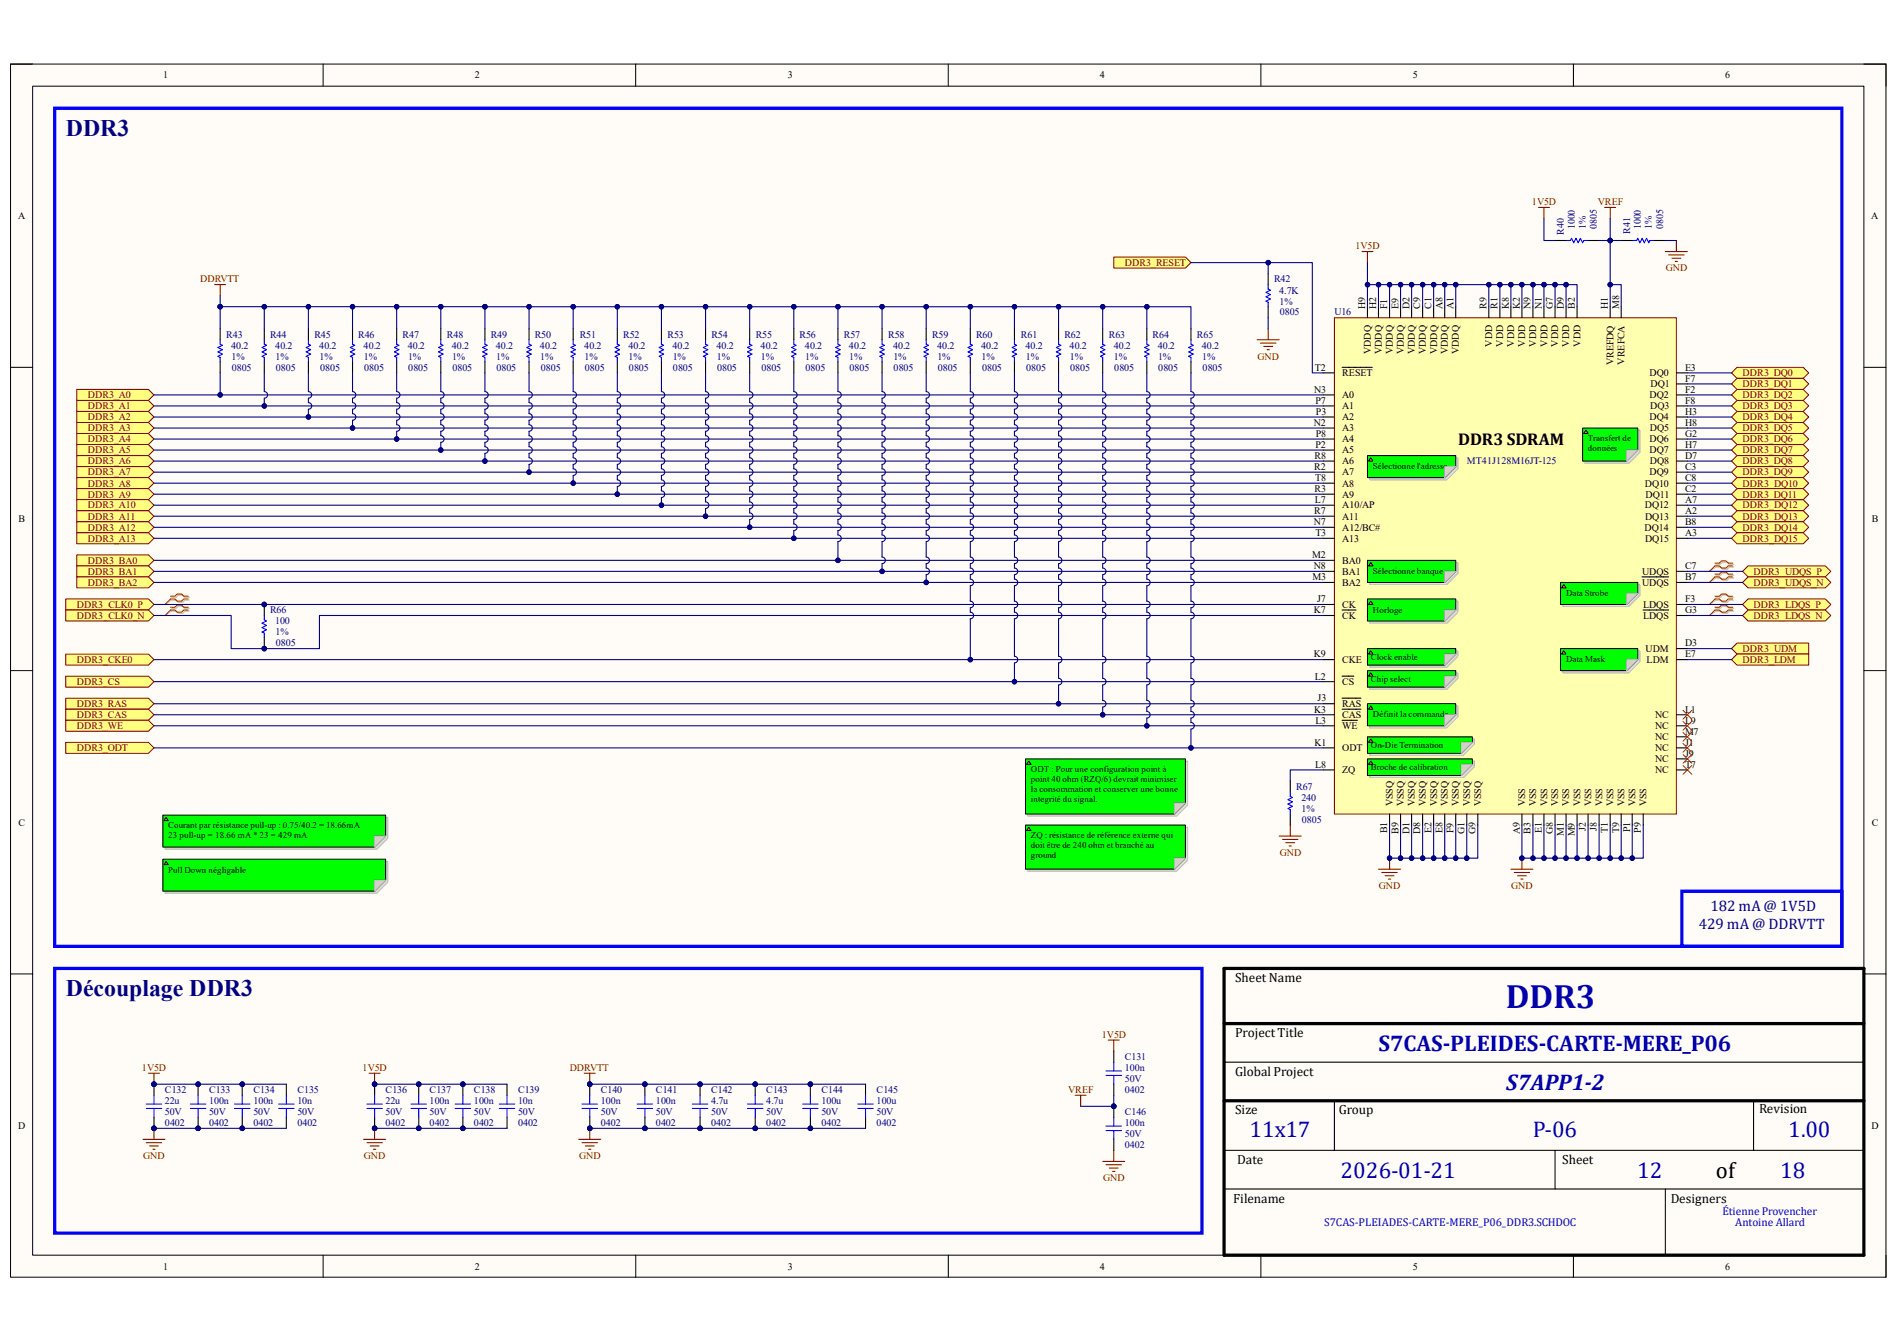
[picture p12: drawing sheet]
<svg xmlns="http://www.w3.org/2000/svg" width="297mm" height="210mm" viewBox="0 0 297 210" stroke-linecap="round" stroke-linejoin="round" font-family="sans-serif">
<defs><g id="words">
<text font-size="5.3" fill="#0000bf" x="235.8" y="157.9">DDR3</text>
<g font-size="3.7" fill="#000080">
<text x="10.3" y="21.3">DDR3</text>
<text x="10.3" y="156">Découplage DDR3</text>
</g>
<g font-size="3.6" fill="#0000bf">
<text x="215.8" y="164.6">S7CAS-PLEIDES-CARTE-MERE_P06</text>
<text x="235.8" y="170.6">S7APP1-2</text>
<text x="195.6" y="178">11x17</text>
<text x="240" y="178">P-06</text>
<text x="280" y="178">1.00</text>
<text x="209.9" y="184.5">2026-01-21</text>
<text x="256.3" y="184.5">12</text>
<text x="278.7" y="184.5">18</text>
</g>
<text font-size="3.6" x="268.6" y="184.5">of</text>
<text font-size="2.7" x="228.3" y="69.7">DDR3 SDRAM</text>
<g font-size="2.4" fill="#000080">
<text x="267.8" y="142.7">182 mA @ 1V5D</text>
<text x="266" y="145.5">429 mA @ DDRVTT</text>
</g>
<g font-size="2.1">
<text x="193.4" y="153.8">Sheet Name</text>
<text x="193.4" y="162.4">Project Title</text>
<text x="193.4" y="168.5">Global Project</text>
<text x="193.4" y="174.5">Size</text>
<text x="209.6" y="174.5">Group</text>
<text x="275.4" y="174.4">Revision</text>
<text x="193.7" y="182.3">Date</text>
<text x="244.6" y="182.3">Sheet</text>
<text x="193.1" y="188.3">Filename</text>
<text x="261.6" y="188.3">Designers</text>
</g>
<g font-size="1.8" fill="#0000bf">
<text x="269.7" y="190.3">Étienne Provencher</text>
<text x="207.3" y="192">S7CAS-PLEIADES-CARTE-MERE_P06_DDR3.SCHDOC</text>
<text x="271.7" y="192">Antoine Allard</text>
</g>
<g font-size="1.6">
<text x="25.5" y="12.3">1</text>
<text x="74.3" y="12.3">2</text>
<text x="123.4" y="12.3">3</text>
<text x="172.2" y="12.3">4</text>
<text x="221.2" y="12.3">5</text>
<text x="270.1" y="12.3">6</text>
<text x="2.8" y="34.3">A</text>
<text x="293" y="34.3">A</text>
<text x="213.7" y="48.4" transform="rotate(-90 213.7 48.4)">H9</text>
<text x="215.5" y="48.4" transform="rotate(-90 215.5 48.4)">H2</text>
<text x="217.2" y="48.4" transform="rotate(-90 217.2 48.4)">F1</text>
<text x="218.9" y="48.4" transform="rotate(-90 218.9 48.4)">E9</text>
<text x="220.7" y="48.4" transform="rotate(-90 220.7 48.4)">D2</text>
<text x="222.4" y="48.4" transform="rotate(-90 222.4 48.4)">C9</text>
<text x="224.1" y="48.4" transform="rotate(-90 224.1 48.4)">C1</text>
<text x="225.8" y="48.4" transform="rotate(-90 225.8 48.4)">A8</text>
<text x="227.6" y="48.4" transform="rotate(-90 227.6 48.4)">A1</text>
<text x="232.7" y="48.4" transform="rotate(-90 232.7 48.4)">R9</text>
<text x="234.5" y="48.4" transform="rotate(-90 234.5 48.4)">R1</text>
<text x="236.2" y="48.4" transform="rotate(-90 236.2 48.4)">K8</text>
<text x="238" y="48.4" transform="rotate(-90 238 48.4)">K2</text>
<text x="239.6" y="48.4" transform="rotate(-90 239.6 48.4)">N9</text>
<text x="241.4" y="48.4" transform="rotate(-90 241.4 48.4)">N1</text>
<text x="243.1" y="48.4" transform="rotate(-90 243.1 48.4)">G7</text>
<text x="244.9" y="48.4" transform="rotate(-90 244.9 48.4)">D9</text>
<text x="246.6" y="48.4" transform="rotate(-90 246.6 48.4)">B2</text>
<text x="251.8" y="48.4" transform="rotate(-90 251.8 48.4)">H1</text>
<text x="253.5" y="48.4" transform="rotate(-90 253.5 48.4)">M8</text>
<text x="205.9" y="58">T2</text>
<text x="210.1" y="58.9">RESET</text>
<text x="214.6" y="55.4" transform="rotate(-90 214.6 55.4)">VDDQ</text>
<text x="216.4" y="55.4" transform="rotate(-90 216.4 55.4)">VDDQ</text>
<text x="218.1" y="55.4" transform="rotate(-90 218.1 55.4)">VDDQ</text>
<text x="219.8" y="55.4" transform="rotate(-90 219.8 55.4)">VDDQ</text>
<text x="221.5" y="55.4" transform="rotate(-90 221.5 55.4)">VDDQ</text>
<text x="223.3" y="55.4" transform="rotate(-90 223.3 55.4)">VDDQ</text>
<text x="225" y="55.4" transform="rotate(-90 225 55.4)">VDDQ</text>
<text x="226.7" y="55.4" transform="rotate(-90 226.7 55.4)">VDDQ</text>
<text x="228.4" y="55.4" transform="rotate(-90 228.4 55.4)">VDDQ</text>
<text x="233.6" y="54.3" transform="rotate(-90 233.6 54.3)">VDD</text>
<text x="235.3" y="54.3" transform="rotate(-90 235.3 54.3)">VDD</text>
<text x="237.1" y="54.3" transform="rotate(-90 237.1 54.3)">VDD</text>
<text x="238.8" y="54.3" transform="rotate(-90 238.8 54.3)">VDD</text>
<text x="240.5" y="54.3" transform="rotate(-90 240.5 54.3)">VDD</text>
<text x="242.3" y="54.3" transform="rotate(-90 242.3 54.3)">VDD</text>
<text x="244" y="54.3" transform="rotate(-90 244 54.3)">VDD</text>
<text x="245.7" y="54.3" transform="rotate(-90 245.7 54.3)">VDD</text>
<text x="247.4" y="54.3" transform="rotate(-90 247.4 54.3)">VDD</text>
<text x="252.6" y="57.2" transform="rotate(-90 252.6 57.2)">VREFDQ</text>
<text x="254.3" y="57.1" transform="rotate(-90 254.3 57.1)">VREFCA</text>
<text x="258.3" y="58.9">DQ0</text>
<text x="263.8" y="58">E3</text>
<text x="263.8" y="59.8">F7</text>
<text x="205.7" y="61.5">N3</text>
<text x="206" y="63.2">P7</text>
<text x="206" y="65">P3</text>
<text x="210.1" y="62.4">A0</text>
<text x="210.1" y="65.8">A2</text>
<text x="210.1" y="64.1">A1</text>
<text x="258.3" y="62.4">DQ2</text>
<text x="258.3" y="65.8">DQ4</text>
<text x="258.4" y="64.1">DQ3</text>
<text x="258.4" y="60.7">DQ1</text>
<text x="263.8" y="61.5">F2</text>
<text x="263.8" y="63.2">F8</text>
<text x="263.8" y="65">H3</text>
<text x="205.7" y="66.7">N2</text>
<text x="205.8" y="71.9">R8</text>
<text x="206" y="70.1">P2</text>
<text x="206" y="68.4">P8</text>
<text x="210.1" y="67.6">A3</text>
<text x="210.1" y="71">A5</text>
<text x="210.1" y="69.3">A4</text>
<text x="258.3" y="69.3">DQ6</text>
<text x="258.3" y="71">DQ7</text>
<text x="258.3" y="67.6">DQ5</text>
<text x="263.8" y="71.9">D7</text>
<text x="263.8" y="68.4">G2</text>
<text x="263.8" y="70.1">H7</text>
<text x="263.8" y="66.7">H8</text>
<text x="205.8" y="73.6">R2</text>
<text x="205.8" y="77">R3</text>
<text x="205.9" y="75.3">T8</text>
<text x="210.1" y="74.5">A7</text>
<text x="210.1" y="77.9">A9</text>
<text x="210.1" y="72.7">A6</text>
<text x="210.1" y="76.2">A8</text>
<text x="257.5" y="76.2">DQ10</text>
<text x="257.6" y="77.9">DQ11</text>
<text x="258.3" y="74.5">DQ9</text>
<text x="258.3" y="72.7">DQ8</text>
<text x="263.8" y="77">C2</text>
<text x="263.8" y="73.6">C3</text>
<text x="263.8" y="75.3">C8</text>
<text x="2.9" y="81.8">B</text>
<text x="205.7" y="82.3">N7</text>
<text x="205.8" y="80.5">R7</text>
<text x="205.9" y="78.8">L7</text>
<text x="206" y="83.9">T3</text>
<text x="210.1" y="79.6">A10/AP</text>
<text x="210.1" y="83.1">A12/BC#</text>
<text x="210.1" y="81.4">A11</text>
<text x="257.5" y="83.1">DQ14</text>
<text x="257.5" y="79.6">DQ12</text>
<text x="257.6" y="81.4">DQ13</text>
<text x="263.8" y="80.5">A2</text>
<text x="263.8" y="83.9">A3</text>
<text x="263.8" y="78.8">A7</text>
<text x="263.8" y="82.3">B8</text>
<text x="293.1" y="81.8">B</text>
<text x="205.4" y="87.4">M2</text>
<text x="205.7" y="89.2">N8</text>
<text x="210.1" y="88.3">BA0</text>
<text x="210.1" y="84.8">A13</text>
<text x="257.6" y="84.8">DQ15</text>
<text x="263.8" y="89.2">C7</text>
<text x="205.5" y="90.9">M3</text>
<text x="206.2" y="94.3">J7</text>
<text x="210.1" y="95.2">CK</text>
<text x="210.1" y="91.7">BA2</text>
<text x="210.1" y="90">BA1</text>
<text x="257.1" y="91.7">UDQS</text>
<text x="257.1" y="90">UDQS</text>
<text x="257.3" y="95.2">LDQS</text>
<text x="263.8" y="90.9">B7</text>
<text x="263.8" y="94.3">F3</text>
<text x="205.7" y="96.1">K7</text>
<text x="210.1" y="96.9">CK</text>
<text x="257.3" y="96.9">LDQS</text>
<text x="263.8" y="101.2">D3</text>
<text x="263.8" y="96.1">G3</text>
<text x="205.7" y="103">K9</text>
<text x="205.9" y="106.4">L2</text>
<text x="210.1" y="103.8">CKE</text>
<text x="210.1" y="107.3">CS</text>
<text x="257.6" y="102.1">UDM</text>
<text x="257.8" y="103.8">LDM</text>
<text x="263.8" y="103">E7</text>
<text x="205.7" y="111.6">K3</text>
<text x="206" y="113.3">L3</text>
<text x="206.3" y="109.9">J3</text>
<text x="210.1" y="110.7">RAS</text>
<text x="210.1" y="112.5">CAS</text>
<text x="259.1" y="112.5">NC</text>
<text x="263.8" y="111.6">L1</text>
<text x="263.8" y="113.3">L9</text>
<text x="205.8" y="116.8">K1</text>
<text x="210.1" y="117.6">ODT</text>
<text x="210.1" y="114.2">WE</text>
<text x="259.1" y="117.6">NC</text>
<text x="259.1" y="119.4">NC</text>
<text x="259.1" y="114.2">NC</text>
<text x="259.1" y="115.9">NC</text>
<text x="263.8" y="116.8">J1</text>
<text x="263.8" y="118.5">J9</text>
<text x="263.8" y="115.1">M7</text>
<text x="205.9" y="120.2">L8</text>
<text x="210.1" y="121.1">ZQ</text>
<text x="259.1" y="121.1">NC</text>
<text x="263.8" y="120.2">T7</text>
<text x="2.9" y="129.3">C</text>
<text x="217.2" y="130.5" transform="rotate(-90 217.2 130.5)">B1</text>
<text x="218.1" y="126.3" transform="rotate(-90 218.1 126.3)">VSSQ</text>
<text x="218.9" y="130.6" transform="rotate(-90 218.9 130.6)">B9</text>
<text x="219.8" y="126.3" transform="rotate(-90 219.8 126.3)">VSSQ</text>
<text x="220.7" y="130.6" transform="rotate(-90 220.7 130.6)">D1</text>
<text x="221.5" y="126.3" transform="rotate(-90 221.5 126.3)">VSSQ</text>
<text x="222.4" y="130.7" transform="rotate(-90 222.4 130.7)">D8</text>
<text x="223.3" y="126.3" transform="rotate(-90 223.3 126.3)">VSSQ</text>
<text x="224.1" y="130.5" transform="rotate(-90 224.1 130.5)">E2</text>
<text x="225" y="126.3" transform="rotate(-90 225 126.3)">VSSQ</text>
<text x="225.8" y="130.5" transform="rotate(-90 225.8 130.5)">E8</text>
<text x="226.7" y="126.3" transform="rotate(-90 226.7 126.3)">VSSQ</text>
<text x="227.6" y="130.4" transform="rotate(-90 227.6 130.4)">F9</text>
<text x="228.4" y="126.3" transform="rotate(-90 228.4 126.3)">VSSQ</text>
<text x="229.3" y="130.6" transform="rotate(-90 229.3 130.6)">G1</text>
<text x="230.2" y="126.3" transform="rotate(-90 230.2 126.3)">VSSQ</text>
<text x="231" y="130.7" transform="rotate(-90 231 130.7)">G9</text>
<text x="231.9" y="126.3" transform="rotate(-90 231.9 126.3)">VSSQ</text>
<text x="238" y="130.7" transform="rotate(-90 238 130.7)">A9</text>
<text x="238.8" y="126.3" transform="rotate(-90 238.8 126.3)">VSS</text>
<text x="239.6" y="130.6" transform="rotate(-90 239.6 130.6)">B3</text>
<text x="240.5" y="126.3" transform="rotate(-90 240.5 126.3)">VSS</text>
<text x="241.4" y="130.4" transform="rotate(-90 241.4 130.4)">E1</text>
<text x="242.3" y="126.3" transform="rotate(-90 242.3 126.3)">VSS</text>
<text x="243.1" y="130.7" transform="rotate(-90 243.1 130.7)">G8</text>
<text x="244" y="126.3" transform="rotate(-90 244 126.3)">VSS</text>
<text x="244.9" y="130.9" transform="rotate(-90 244.9 130.9)">M1</text>
<text x="245.7" y="126.3" transform="rotate(-90 245.7 126.3)">VSS</text>
<text x="246.6" y="131" transform="rotate(-90 246.6 131)">M9</text>
<text x="247.4" y="126.3" transform="rotate(-90 247.4 126.3)">VSS</text>
<text x="248.3" y="130.2" transform="rotate(-90 248.3 130.2)">J2</text>
<text x="249.2" y="126.3" transform="rotate(-90 249.2 126.3)">VSS</text>
<text x="250" y="130.2" transform="rotate(-90 250 130.2)">J8</text>
<text x="250.9" y="126.3" transform="rotate(-90 250.9 126.3)">VSS</text>
<text x="251.8" y="130.4" transform="rotate(-90 251.8 130.4)">T1</text>
<text x="252.6" y="126.3" transform="rotate(-90 252.6 126.3)">VSS</text>
<text x="253.5" y="130.5" transform="rotate(-90 253.5 130.5)">T9</text>
<text x="254.3" y="126.3" transform="rotate(-90 254.3 126.3)">VSS</text>
<text x="255.2" y="130.3" transform="rotate(-90 255.2 130.3)">P1</text>
<text x="256.1" y="126.3" transform="rotate(-90 256.1 126.3)">VSS</text>
<text x="256.9" y="130.4" transform="rotate(-90 256.9 130.4)">P9</text>
<text x="257.8" y="126.3" transform="rotate(-90 257.8 126.3)">VSS</text>
<text x="293.1" y="129.3">C</text>
<text x="2.8" y="176.8">D</text>
<text x="293" y="176.8">D</text>
<text x="25.5" y="198.8">1</text>
<text x="74.3" y="198.8">2</text>
<text x="123.4" y="198.8">3</text>
<text x="172.2" y="198.8">4</text>
<text x="221.2" y="198.8">5</text>
<text x="270.1" y="198.8">6</text>
</g>
<g font-size="1.6" fill="#800000">
<text x="239.9" y="32.1">1V5D</text>
<text x="250.1" y="32.1">VREF</text>
<text x="176.1" y="41.7">DDR3_RESET</text>
<text x="212.2" y="39.1">1V5D</text>
<text x="31.3" y="44.2">DDRVTT</text>
<text x="260.8" y="42.5">GND</text>
<text x="196.9" y="56.3">GND</text>
<text x="272.8" y="58.9">DDR3_DQ0</text>
<text x="13.8" y="62.4">DDR3_A0</text>
<text x="13.8" y="64.1">DDR3_A1</text>
<text x="13.8" y="65.8">DDR3_A2</text>
<text x="272.8" y="60.7">DDR3_DQ1</text>
<text x="272.8" y="62.4">DDR3_DQ2</text>
<text x="272.8" y="64.1">DDR3_DQ3</text>
<text x="272.8" y="65.8">DDR3_DQ4</text>
<text x="13.8" y="67.6">DDR3_A3</text>
<text x="13.8" y="69.3">DDR3_A4</text>
<text x="13.8" y="71">DDR3_A5</text>
<text x="272.8" y="67.6">DDR3_DQ5</text>
<text x="272.8" y="69.3">DDR3_DQ6</text>
<text x="272.8" y="71">DDR3_DQ7</text>
<text x="13.8" y="72.7">DDR3_A6</text>
<text x="13.8" y="74.5">DDR3_A7</text>
<text x="13.8" y="76.2">DDR3_A8</text>
<text x="13.8" y="77.9">DDR3_A9</text>
<text x="272.8" y="72.7">DDR3_DQ8</text>
<text x="272.8" y="74.5">DDR3_DQ9</text>
<text x="272.8" y="76.2">DDR3_DQ10</text>
<text x="272.8" y="77.9">DDR3_DQ11</text>
<text x="13.8" y="79.6">DDR3_A10</text>
<text x="13.8" y="81.4">DDR3_A11</text>
<text x="13.8" y="83.1">DDR3_A12</text>
<text x="272.8" y="79.6">DDR3_DQ12</text>
<text x="272.8" y="81.4">DDR3_DQ13</text>
<text x="272.8" y="83.1">DDR3_DQ14</text>
<text x="13.8" y="84.8">DDR3_A13</text>
<text x="13.8" y="88.3">DDR3_BA0</text>
<text x="272.8" y="84.8">DDR3_DQ15</text>
<text x="12" y="95.2">DDR3_CLK0_P</text>
<text x="13.8" y="90">DDR3_BA1</text>
<text x="13.8" y="91.7">DDR3_BA2</text>
<text x="274.5" y="90">DDR3_UDQS_P</text>
<text x="274.5" y="91.7">DDR3_UDQS_N</text>
<text x="274.5" y="95.2">DDR3_LDQS_P</text>
<text x="12" y="96.9">DDR3_CLK0_N</text>
<text x="274.5" y="96.9">DDR3_LDQS_N</text>
<text x="12" y="103.8">DDR3_CKE0</text>
<text x="12" y="107.3">DDR3_CS</text>
<text x="272.8" y="102.1">DDR3_UDM</text>
<text x="272.8" y="103.8">DDR3_LDM</text>
<text x="12" y="110.7">DDR3_RAS</text>
<text x="12" y="112.5">DDR3_CAS</text>
<text x="12" y="114.2">DDR3_WE</text>
<text x="12" y="117.6">DDR3_ODT</text>
<text x="200.4" y="134.1">GND</text>
<text x="215.9" y="139.2">GND</text>
<text x="236.6" y="139.2">GND</text>
<text x="22.2" y="167.7">1V5D</text>
<text x="56.8" y="167.7">1V5D</text>
<text x="89.2" y="167.7">DDRVTT</text>
<text x="172.5" y="162.6">1V5D</text>
<text x="167.2" y="171.2">VREF</text>
<text x="22.4" y="181.6">GND</text>
<text x="57" y="181.6">GND</text>
<text x="90.7" y="181.6">GND</text>
<text x="172.7" y="185">GND</text>
</g>
<g font-size="1.6" fill="#000080">
<text x="246.6" y="35.9" transform="rotate(-90 246.6 35.9)">1000</text>
<text x="248.3" y="35.9" transform="rotate(-90 248.3 35.9)">1%</text>
<text x="250" y="35.9" transform="rotate(-90 250 35.9)">0805</text>
<text x="256.9" y="35.9" transform="rotate(-90 256.9 35.9)">1000</text>
<text x="258.7" y="35.9" transform="rotate(-90 258.7 35.9)">1%</text>
<text x="260.4" y="35.9" transform="rotate(-90 260.4 35.9)">0805</text>
<text x="244.9" y="36.7" transform="rotate(-90 244.9 36.7)">R40</text>
<text x="255.2" y="36.6" transform="rotate(-90 255.2 36.6)">R41</text>
<text x="199.5" y="44.2">R42</text>
<text x="200.3" y="46">4.7K</text>
<text x="200.3" y="47.7">1%</text>
<text x="35.4" y="52.9">R43</text>
<text x="42.3" y="52.9">R44</text>
<text x="49.2" y="52.9">R45</text>
<text x="56.1" y="52.9">R46</text>
<text x="63" y="52.9">R47</text>
<text x="70" y="52.9">R48</text>
<text x="76.8" y="52.9">R49</text>
<text x="83.7" y="52.9">R50</text>
<text x="90.8" y="52.9">R51</text>
<text x="97.6" y="52.9">R52</text>
<text x="104.5" y="52.9">R53</text>
<text x="111.4" y="52.9">R54</text>
<text x="118.3" y="52.9">R55</text>
<text x="125.2" y="52.9">R56</text>
<text x="132.1" y="52.9">R57</text>
<text x="139.1" y="52.9">R58</text>
<text x="145.9" y="52.9">R59</text>
<text x="152.8" y="52.9">R60</text>
<text x="159.9" y="52.9">R61</text>
<text x="166.7" y="52.9">R62</text>
<text x="173.6" y="52.9">R63</text>
<text x="180.5" y="52.9">R64</text>
<text x="187.4" y="52.9">R65</text>
<text x="200.4" y="49.4">0805</text>
<text x="208.9" y="49.4">U16</text>
<text x="36.2" y="54.6">40.2</text>
<text x="36.2" y="56.3">1%</text>
<text x="36.3" y="58">0805</text>
<text x="43.1" y="54.6">40.2</text>
<text x="43.1" y="56.3">1%</text>
<text x="43.2" y="58">0805</text>
<text x="50" y="54.6">40.2</text>
<text x="50" y="56.3">1%</text>
<text x="50.1" y="58">0805</text>
<text x="56.9" y="54.6">40.2</text>
<text x="57" y="56.3">1%</text>
<text x="57" y="58">0805</text>
<text x="63.8" y="54.6">40.2</text>
<text x="63.9" y="56.3">1%</text>
<text x="63.9" y="58">0805</text>
<text x="70.7" y="54.6">40.2</text>
<text x="70.8" y="56.3">1%</text>
<text x="70.8" y="58">0805</text>
<text x="77.6" y="54.6">40.2</text>
<text x="77.7" y="56.3">1%</text>
<text x="77.7" y="58">0805</text>
<text x="84.5" y="54.6">40.2</text>
<text x="84.6" y="56.3">1%</text>
<text x="84.7" y="58">0805</text>
<text x="91.5" y="54.6">40.2</text>
<text x="91.5" y="56.3">1%</text>
<text x="91.6" y="58">0805</text>
<text x="98.4" y="54.6">40.2</text>
<text x="98.4" y="56.3">1%</text>
<text x="98.5" y="58">0805</text>
<text x="105.3" y="54.6">40.2</text>
<text x="105.3" y="56.3">1%</text>
<text x="105.4" y="58">0805</text>
<text x="112.2" y="54.6">40.2</text>
<text x="112.2" y="56.3">1%</text>
<text x="112.3" y="58">0805</text>
<text x="119.1" y="54.6">40.2</text>
<text x="119.1" y="56.3">1%</text>
<text x="119.2" y="58">0805</text>
<text x="126" y="54.6">40.2</text>
<text x="126.1" y="56.3">1%</text>
<text x="126.1" y="58">0805</text>
<text x="132.9" y="54.6">40.2</text>
<text x="133" y="56.3">1%</text>
<text x="133" y="58">0805</text>
<text x="139.8" y="54.6">40.2</text>
<text x="139.9" y="56.3">1%</text>
<text x="139.9" y="58">0805</text>
<text x="146.7" y="54.6">40.2</text>
<text x="146.8" y="56.3">1%</text>
<text x="146.8" y="58">0805</text>
<text x="153.6" y="54.6">40.2</text>
<text x="153.7" y="56.3">1%</text>
<text x="153.8" y="58">0805</text>
<text x="160.6" y="54.6">40.2</text>
<text x="160.6" y="56.3">1%</text>
<text x="160.7" y="58">0805</text>
<text x="167.5" y="54.6">40.2</text>
<text x="167.5" y="56.3">1%</text>
<text x="167.6" y="58">0805</text>
<text x="174.4" y="54.6">40.2</text>
<text x="174.4" y="56.3">1%</text>
<text x="174.5" y="58">0805</text>
<text x="181.3" y="54.6">40.2</text>
<text x="181.3" y="56.3">1%</text>
<text x="181.4" y="58">0805</text>
<text x="188.2" y="54.6">40.2</text>
<text x="188.2" y="56.3">1%</text>
<text x="188.3" y="58">0805</text>
<text x="229.7" y="72.7">MT41J128M16JT-125</text>
<text x="42.3" y="96.1">R66</text>
<text x="43.1" y="97.8">100</text>
<text x="43.1" y="99.5">1%</text>
<text x="43.2" y="101.2">0805</text>
<text x="202.9" y="123.7">R67</text>
<text x="203.8" y="125.4">240</text>
<text x="203.8" y="127.1">1%</text>
<text x="203.8" y="128.9">0805</text>
<text x="176.1" y="167.7">100n</text>
<text x="176.1" y="166">C131</text>
<text x="25.8" y="172.9">22u</text>
<text x="25.8" y="171.2">C132</text>
<text x="32.7" y="172.9">100n</text>
<text x="32.7" y="171.2">C133</text>
<text x="39.7" y="172.9">100n</text>
<text x="39.7" y="171.2">C134</text>
<text x="46.6" y="172.9">10n</text>
<text x="46.6" y="171.2">C135</text>
<text x="60.4" y="172.9">22u</text>
<text x="60.4" y="171.2">C136</text>
<text x="67.3" y="172.9">100n</text>
<text x="67.3" y="171.2">C137</text>
<text x="74.2" y="172.9">100n</text>
<text x="74.2" y="171.2">C138</text>
<text x="81.1" y="172.9">10n</text>
<text x="81.1" y="171.2">C139</text>
<text x="94.1" y="172.9">100n</text>
<text x="94.1" y="171.2">C140</text>
<text x="102.7" y="172.9">100n</text>
<text x="102.7" y="171.2">C141</text>
<text x="111.3" y="172.9">4.7u</text>
<text x="111.3" y="171.2">C142</text>
<text x="120" y="172.9">4.7u</text>
<text x="120" y="171.2">C143</text>
<text x="128.6" y="172.9">100u</text>
<text x="128.6" y="171.2">C144</text>
<text x="137.2" y="172.9">100u</text>
<text x="137.2" y="171.2">C145</text>
<text x="176.1" y="169.5">50V</text>
<text x="176.1" y="171.2">0402</text>
<text x="25.8" y="174.6">50V</text>
<text x="25.8" y="176.4">0402</text>
<text x="32.7" y="174.6">50V</text>
<text x="32.7" y="176.4">0402</text>
<text x="39.7" y="174.6">50V</text>
<text x="39.7" y="176.4">0402</text>
<text x="46.6" y="174.6">50V</text>
<text x="46.6" y="176.4">0402</text>
<text x="60.4" y="174.6">50V</text>
<text x="60.4" y="176.4">0402</text>
<text x="67.3" y="174.6">50V</text>
<text x="67.3" y="176.4">0402</text>
<text x="74.2" y="174.6">50V</text>
<text x="74.2" y="176.4">0402</text>
<text x="81.1" y="174.6">50V</text>
<text x="81.1" y="176.4">0402</text>
<text x="94.1" y="174.6">50V</text>
<text x="94.1" y="176.4">0402</text>
<text x="102.7" y="174.6">50V</text>
<text x="102.7" y="176.4">0402</text>
<text x="111.3" y="174.6">50V</text>
<text x="111.3" y="176.4">0402</text>
<text x="120" y="174.6">50V</text>
<text x="120" y="176.4">0402</text>
<text x="128.6" y="174.6">50V</text>
<text x="128.6" y="176.4">0402</text>
<text x="137.2" y="174.6">50V</text>
<text x="137.2" y="176.4">0402</text>
<text x="176.1" y="178.1">50V</text>
<text x="176.1" y="179.8">0402</text>
<text x="176.1" y="176.4">100n</text>
<text x="176.1" y="174.6">C146</text>
</g>
<g font-size="1.4">
<text x="248.6" y="69.1">Transfert de</text>
<text x="248.6" y="70.7">données</text>
<text x="215" y="73.4">Sélectionne l'adresse</text>
<text x="215" y="89.9">Sélectionne banque</text>
<text x="215" y="95.9">Horloge</text>
<text x="245.2" y="93.3">Data Strobe</text>
<text x="214.6" y="103.3">Clock enable</text>
<text x="214.6" y="106.8">Chip select</text>
<text x="245.2" y="103.7">Data Mask</text>
<text x="215" y="112.3">Définit la commande</text>
<text x="214.6" y="117.2">On-Die Termination</text>
<text x="161.4" y="120.9">ODT : Pour une configuration point à</text>
<text x="161.4" y="122.5">point 40 ohm (RZQ/6) devrait minimiser</text>
<text x="161.4" y="124.1">la consommation et conserver une bonne</text>
<text x="161.4" y="125.6">integrité du signal.</text>
<text x="214.6" y="120.6">Broche de calibration</text>
<text x="26.3" y="129.8">Courant par résistance pull-up : 0.75/40.2 = 18.66mA</text>
<text x="26.3" y="131.3">23 pull-up = 18.66 mA * 23 = 429 mA</text>
<text x="161.4" y="131.3">ZQ : résistance de référence externe qui</text>
<text x="26.3" y="136.7">Pull Down négligable</text>
<text x="161.4" y="132.9">doit être de 240 ohm et branché au</text>
<text x="161.4" y="134.5">ground</text>
</g>
</g></defs>
<path d="M1.7 10h293.6v190h-293.6z" fill-rule="evenodd" fill="#fffcf8"/>
<path d="M1.7 10h293.6v190h-293.6z" fill="none" stroke="#000" stroke-width=".16"/>
<path d="M5.1 13.5h286.7v183.1h-286.7z" fill-rule="evenodd" fill="#fffcf8"/>
<g fill="none" stroke="#000" stroke-width=".16">
<path d="M1.7 10h3.4M5.1 13.5h286.7v183.1h-286.7zM50.6 10v3.5M99.5 10v3.5M148.5 10v3.5M197.4 10v3.5M246.3 10v3.5M291.8 10h3.5v3.5M1.7 57.5h3.4M291.8 57.5h3.5M1.7 105h3.4M291.8 105h3.5"/>
<path d="M1.7 152.5h3.4M291.8 152.5h3.5M50.6 196.6v3.4M99.5 196.6v3.4M148.5 196.6v3.4M197.4 196.6v3.4M246.3 196.6v3.4M295.3 196.6v3.4"/>
</g>
<path d="M191.7 151.7h100.1v44.9h-100.1zM191.7 160.3h100.1M191.7 172.4h100.1" fill="none" stroke="#000" stroke-width=".51"/>
<path d="M191.7 166.3h100.1M208.9 172.4v7.8M274.6 172.4v7.8M191.7 180.2h100.1M191.7 186.2h100.1M243.5 180.2v6M260.7 186.2v10.4" fill="none" stroke="#000" stroke-width=".17"/>
<path d="M8.6 16.9h279.8v131.3h-279.8zM263.3 139.6h25.1v8.6h-25.1z" fill="none" stroke="#00f" stroke-width=".51"/>
<path d="M208.9 49.8h53.6v77.7h-53.6z" fill-rule="evenodd" fill="#ffffb0"/>
<path d="M208.9 49.8h53.6v77.7h-53.6z" fill="none" stroke="#800000" stroke-width=".16"/>
<g fill="none" stroke="#000" stroke-width=".17">
<path d="M207.2 58.4h1.7M210.1 57.5h4.8M214.1 48v1.8M215.8 48v1.8M217.6 48v1.8M219.3 48v1.8M221 48v1.8M222.7 48v1.8M224.5 48v1.8M226.2 48v1.8M227.9 48v1.8M233.1 48v1.8"/>
<path d="M234.8 48v1.8M236.6 48v1.8M238.3 48v1.8M240 48v1.8M241.7 48v1.8M243.5 48v1.8M245.2 48v1.8M246.9 48v1.8M252.1 48v1.8M253.8 48v1.8M262.5 58.4h1.7M207.2 79.1h1.7"/>
<path d="M207.2 77.4h1.7M207.2 73.9h1.7M207.2 75.7h1.7M207.2 72.2h1.7M207.2 61.8h1.7M207.2 63.6h1.7M207.2 68.8h1.7M207.2 65.3h1.7M207.2 70.5h1.7M207.2 67h1.7M262.5 79.1h1.7M262.5 77.4h1.7"/>
<path d="M262.5 73.9h1.7M262.5 75.7h1.7M262.5 72.2h1.7M262.5 61.8h1.7M262.5 60.1h1.7M262.5 63.6h1.7M262.5 68.8h1.7M262.5 65.3h1.7M262.5 70.5h1.7M262.5 67h1.7M207.2 80.8h1.7M207.2 84.3h1.7"/>
<path d="M207.2 91.2h1.7M207.2 82.6h1.7M207.2 89.5h1.7M207.2 94.7h1.7M207.2 96.4h1.7M207.2 87.8h1.7M210.1 95.5h2.2M257.1 90.3h4.2M257.3 95.5h4M262.5 80.8h1.7M262.5 84.3h1.7M262.5 91.2h1.7"/>
<path d="M262.5 82.6h1.7M262.5 89.5h1.7M262.5 94.7h1.7M262.5 96.4h1.7M207.2 103.3h1.7M207.2 117.1h1.7M207.2 110.2h1.7M207.2 111.9h1.7M207.2 106.8h1.7M207.2 113.7h1.7M210.1 109.3h3M210.1 111.1h3"/>
<path d="M210.1 105.9h1.9M210.1 112.8h2.4M262.5 101.6h1.7M262.5 103.3h1.7M262.5 117.1h1.7M262.5 118.9h1.7M262.5 111.9h1.7M262.5 113.7h1.7M262.5 115.4h1.7M207.2 120.6h1.7M217.6 127.5v1.7M219.3 127.5v1.7"/>
<path d="M221 127.5v1.7M222.7 127.5v1.7M224.5 127.5v1.7M226.2 127.5v1.7M227.9 127.5v1.7M229.6 127.5v1.7M231.4 127.5v1.7M238.3 127.5v1.7M240 127.5v1.7M241.7 127.5v1.7M243.5 127.5v1.7M245.2 127.5v1.7"/>
<path d="M246.9 127.5v1.7M248.6 127.5v1.7M250.4 127.5v1.7M252.1 127.5v1.7M253.8 127.5v1.7M255.6 127.5v1.7M257.3 127.5v1.7M262.5 120.6h1.7"/>
</g>
<path d="M12 61h11.2l.9 .8-.9 .9h-11.2z" fill-rule="evenodd" fill="#ffff80"/>
<path d="M12 61h11.2l.9 .8-.9 .9h-11.2z" fill="none" stroke="#800000" stroke-width=".16"/>
<path d="M213.2 39.4h1.8M214.1 39.4v1.7" fill="none" stroke="#800000" stroke-width=".17"/>
<path d="M272 57.5h10.3l.9 .9-.9 .9h-10.3l-.9-.9z" fill-rule="evenodd" fill="#ffff80"/>
<path d="M272 57.5h10.3l.9 .9-.9 .9h-10.3l-.9-.9z" fill="none" stroke="#800000" stroke-width=".16"/>
<path d="M272 59.3h10.3l.9 .8-.9 .9h-10.3l-.9-.9z" fill-rule="evenodd" fill="#ffff80"/>
<path d="M272 59.3h10.3l.9 .8-.9 .9h-10.3l-.9-.9z" fill="none" stroke="#800000" stroke-width=".16"/>
<path d="M271.1 61.8l.9-.8h10.3l.9 .8-.9 .9h-10.3z" fill-rule="evenodd" fill="#ffff80"/>
<path d="M271.1 61.8l.9-.8h10.3l.9 .8-.9 .9h-10.3z" fill="none" stroke="#800000" stroke-width=".16"/>
<path d="M272 62.7h10.3l.9 .9-.9 .8h-10.3l-.9-.8z" fill-rule="evenodd" fill="#ffff80"/>
<path d="M272 62.7h10.3l.9 .9-.9 .8h-10.3l-.9-.8z" fill="none" stroke="#800000" stroke-width=".16"/>
<path d="M272 64.4h10.3l.9 .9-.9 .9h-10.3l-.9-.9z" fill-rule="evenodd" fill="#ffff80"/>
<path d="M272 64.4h10.3l.9 .9-.9 .9h-10.3l-.9-.9z" fill="none" stroke="#800000" stroke-width=".16"/>
<path d="M272 66.2h10.3l.9 .8-.9 .9h-10.3l-.9-.9z" fill-rule="evenodd" fill="#ffff80"/>
<path d="M272 66.2h10.3l.9 .8-.9 .9h-10.3l-.9-.9z" fill="none" stroke="#800000" stroke-width=".16"/>
<path d="M272 67.9h10.3l.9 .9-.9 .8h-10.3l-.9-.8z" fill-rule="evenodd" fill="#ffff80"/>
<path d="M272 67.9h10.3l.9 .9-.9 .8h-10.3l-.9-.8z" fill="none" stroke="#800000" stroke-width=".16"/>
<path d="M272 69.6h10.3l.9 .9-.9 .9h-10.3l-.9-.9z" fill-rule="evenodd" fill="#ffff80"/>
<path d="M272 69.6h10.3l.9 .9-.9 .9h-10.3l-.9-.9z" fill="none" stroke="#800000" stroke-width=".16"/>
<path d="M272 71.4h10.3l.9 .8-.9 .9h-10.3l-.9-.9z" fill-rule="evenodd" fill="#ffff80"/>
<path d="M272 71.4h10.3l.9 .8-.9 .9h-10.3l-.9-.9z" fill="none" stroke="#800000" stroke-width=".16"/>
<path d="M272 73.1h10.3l.9 .8-.9 .9h-10.3l-.9-.9z" fill-rule="evenodd" fill="#ffff80"/>
<path d="M272 73.1h10.3l.9 .8-.9 .9h-10.3l-.9-.9z" fill="none" stroke="#800000" stroke-width=".16"/>
<path d="M272 74.8h10.3l.9 .9-.9 .8h-10.3l-.9-.8z" fill-rule="evenodd" fill="#ffff80"/>
<path d="M272 74.8h10.3l.9 .9-.9 .8h-10.3l-.9-.8z" fill="none" stroke="#800000" stroke-width=".16"/>
<path d="M272 76.5h10.3l.9 .9-.9 .9h-10.3l-.9-.9z" fill-rule="evenodd" fill="#ffff80"/>
<path d="M272 76.5h10.3l.9 .9-.9 .9h-10.3l-.9-.9z" fill="none" stroke="#800000" stroke-width=".16"/>
<path d="M272 78.3h10.3l.9 .8-.9 .9h-10.3l-.9-.9z" fill-rule="evenodd" fill="#ffff80"/>
<path d="M272 78.3h10.3l.9 .8-.9 .9h-10.3l-.9-.9z" fill="none" stroke="#800000" stroke-width=".16"/>
<path d="M271.1 80.8l.9-.8h10.3l.9 .8-.9 .9h-10.3z" fill-rule="evenodd" fill="#ffff80"/>
<path d="M271.1 80.8l.9-.8h10.3l.9 .8-.9 .9h-10.3z" fill="none" stroke="#800000" stroke-width=".16"/>
<path d="M272 81.7h10.3l.9 .9-.9 .8h-10.3l-.9-.8z" fill-rule="evenodd" fill="#ffff80"/>
<path d="M272 81.7h10.3l.9 .9-.9 .8h-10.3l-.9-.8z" fill="none" stroke="#800000" stroke-width=".16"/>
<path d="M272 83.4h10.3l.9 .9-.9 .9h-10.3l-.9-.9z" fill-rule="evenodd" fill="#ffff80"/>
<path d="M272 83.4h10.3l.9 .9-.9 .9h-10.3l-.9-.9z" fill="none" stroke="#800000" stroke-width=".16"/>
<path d="M272.8 89.5l.9-.9h12.1l.8 .9-.8 .8h-12.1z" fill-rule="evenodd" fill="#ffff80"/>
<path d="M272.8 89.5l.9-.9h12.1l.8 .9-.8 .8h-12.1z" fill="none" stroke="#800000" stroke-width=".16"/>
<path d="M273.7 90.3h12.1l.8 .9-.8 .9h-12.1l-.9-.9z" fill-rule="evenodd" fill="#ffff80"/>
<path d="M273.7 90.3h12.1l.8 .9-.8 .9h-12.1l-.9-.9z" fill="none" stroke="#800000" stroke-width=".16"/>
<path d="M273.7 93.8h12.1l.8 .9-.8 .8h-12.1l-.9-.8z" fill-rule="evenodd" fill="#ffff80"/>
<path d="M273.7 93.8h12.1l.8 .9-.8 .8h-12.1l-.9-.8z" fill="none" stroke="#800000" stroke-width=".16"/>
<path d="M272.8 96.4l.9-.9h12.1l.8 .9-.8 .9h-12.1z" fill-rule="evenodd" fill="#ffff80"/>
<path d="M272.8 96.4l.9-.9h12.1l.8 .9-.8 .9h-12.1z" fill="none" stroke="#800000" stroke-width=".16"/>
<path d="M272 100.7h11.2v1.7h-11.2l-.9-.8z" fill-rule="evenodd" fill="#ffff80"/>
<path d="M272 100.7h11.2v1.7h-11.2l-.9-.8z" fill="none" stroke="#800000" stroke-width=".16"/>
<path d="M272 102.4h11.2v1.8h-11.2l-.9-.9z" fill-rule="evenodd" fill="#ffff80"/>
<path d="M272 102.4h11.2v1.8h-11.2l-.9-.9z" fill="none" stroke="#800000" stroke-width=".16"/>
<g fill="none" stroke="#f00" stroke-width=".16">
<path d="M268.5 88.6l-.9 .9M268.5 90.3l-.9 .9M268.5 93.8l-.9 .9M268.5 95.5l-.9 .9M263.5 111.3l1.4 1.3M263.5 113l1.4 1.4M263.5 114.7l1.4 1.4M263.5 116.4l1.4 1.4M263.5 118.2l1.4 1.3M263.5 119.9l1.4 1.4M264.9 111.3l-1.4 1.3M264.9 113l-1.4 1.4"/>
<path d="M264.9 114.7l-1.4 1.4M264.9 116.4l-1.4 1.4M264.9 118.2l-1.4 1.3M264.9 119.9l-1.4 1.4"/>
</g>
<path d="M268.7 88.4h.7l.3-.4h.7l.4 .4h.6M268.7 88.8h.7l.3 .3h.7l.4-.3h.6M268.7 90.1h.7l.3-.4h.7l.4 .4h.6M268.7 90.5h.7l.3 .4h.7l.4-.4h.6M268.7 93.5h.7l.3-.3h.7l.4 .3h.6M268.7 94h.7l.3 .3h.7l.4-.3h.6M268.7 95.3h.7l.3-.4h.7l.4 .4h.6M268.7 95.7h.7l.3 .4h.7l.4-.4h.6" fill="none" stroke="#d0a19e" stroke-width=".17"/>
<path d="M268.7 88.8l-1.1 .7M268.7 90.5l-1.1 .7M268.7 94l-1.1 .7M268.7 95.7l-1.1 .7" fill="none" stroke="#d0a19e" stroke-width=".16"/>
<path d="M268.5 88.2h.7l.3-.4h.7l.4 .4h.7M268.5 88.6h.7l.3 .4h.7l.4-.4h.7M268.5 89.9h.7l.3-.3h.7l.4 .3h.7M268.5 90.3h.7l.3 .4h.7l.4-.4h.7M268.5 93.4h.7l.3-.4h.7l.4 .4h.7M268.5 93.8h.7l.3 .3h.7l.4-.3h.7M268.5 95.1h.7l.3-.3h.7l.4 .3h.7M268.5 95.5h.7l.3 .4h.7l.4-.4h.7" fill="none" stroke="#f00" stroke-width=".17"/>
<path d="M236.6 136.1h3.4M237.1 136.6h2.4M237.6 137.2h1.4M238.1 137.7h.4M238.3 134.4v1.7" fill="none" stroke="#800000" stroke-width=".17"/>
<circle cx="238.3" cy="134.4" r=".35" fill="#000080"/>
<circle cx="238.3" cy="134.4" r=".35" fill="none" stroke="#000080" stroke-width=".16"/>
<path d="M215.8 136.1h3.5M216.3 136.6h2.5M216.9 137.2h1.3M217.4 137.7h.3M217.6 134.4v1.7" fill="none" stroke="#800000" stroke-width=".17"/>
<circle cx="217.6" cy="134.4" r=".35" fill="#000080"/>
<circle cx="217.6" cy="134.4" r=".35" fill="none" stroke="#000080" stroke-width=".16"/>
<path d="M12 62.7h11.2l.9 .9-.9 .8h-11.2z" fill-rule="evenodd" fill="#ffff80"/>
<path d="M12 62.7h11.2l.9 .9-.9 .8h-11.2z" fill="none" stroke="#800000" stroke-width=".16"/>
<path d="M12 64.4h11.2l.9 .9-.9 .9h-11.2z" fill-rule="evenodd" fill="#ffff80"/>
<path d="M12 64.4h11.2l.9 .9-.9 .9h-11.2z" fill="none" stroke="#800000" stroke-width=".16"/>
<path d="M12 66.2h11.2l.9 .8-.9 .9h-11.2z" fill-rule="evenodd" fill="#ffff80"/>
<path d="M12 66.2h11.2l.9 .8-.9 .9h-11.2z" fill="none" stroke="#800000" stroke-width=".16"/>
<path d="M12 67.9h11.2l.9 .9-.9 .8h-11.2z" fill-rule="evenodd" fill="#ffff80"/>
<path d="M12 67.9h11.2l.9 .9-.9 .8h-11.2z" fill="none" stroke="#800000" stroke-width=".16"/>
<path d="M12 69.6h11.2l.9 .9-.9 .8h-11.2z" fill-rule="evenodd" fill="#ffff80"/>
<path d="M12 69.6h11.2l.9 .9-.9 .8h-11.2z" fill="none" stroke="#800000" stroke-width=".16"/>
<path d="M12 71.3h11.2l.9 .9-.9 .9h-11.2z" fill-rule="evenodd" fill="#ffff80"/>
<path d="M12 71.3h11.2l.9 .9-.9 .9h-11.2z" fill="none" stroke="#800000" stroke-width=".16"/>
<path d="M12 73.1h11.2l.9 .8-.9 .9h-11.2z" fill-rule="evenodd" fill="#ffff80"/>
<path d="M12 73.1h11.2l.9 .8-.9 .9h-11.2z" fill="none" stroke="#800000" stroke-width=".16"/>
<path d="M12 74.8h11.2l.9 .9-.9 .8h-11.2z" fill-rule="evenodd" fill="#ffff80"/>
<path d="M12 74.8h11.2l.9 .9-.9 .8h-11.2z" fill="none" stroke="#800000" stroke-width=".16"/>
<path d="M12 76.5h11.2l.9 .9-.9 .9h-11.2z" fill-rule="evenodd" fill="#ffff80"/>
<path d="M12 76.5h11.2l.9 .9-.9 .9h-11.2z" fill="none" stroke="#800000" stroke-width=".16"/>
<path d="M12 78.3h11.2l.9 .8-.9 .9h-11.2z" fill-rule="evenodd" fill="#ffff80"/>
<path d="M12 78.3h11.2l.9 .8-.9 .9h-11.2z" fill="none" stroke="#800000" stroke-width=".16"/>
<path d="M12 80h11.2l.9 .8-.9 .9h-11.2z" fill-rule="evenodd" fill="#ffff80"/>
<path d="M12 80h11.2l.9 .8-.9 .9h-11.2z" fill="none" stroke="#800000" stroke-width=".16"/>
<path d="M12 81.7h11.2l.9 .9-.9 .8h-11.2z" fill-rule="evenodd" fill="#ffff80"/>
<path d="M12 81.7h11.2l.9 .9-.9 .8h-11.2z" fill="none" stroke="#800000" stroke-width=".16"/>
<path d="M12 83.4h11.2l.9 .9-.9 .9h-11.2z" fill-rule="evenodd" fill="#ffff80"/>
<path d="M12 83.4h11.2l.9 .9-.9 .9h-11.2z" fill="none" stroke="#800000" stroke-width=".16"/>
<path d="M12 86.9h11.2l.9 .9-.9 .8h-11.2z" fill-rule="evenodd" fill="#ffff80"/>
<path d="M12 86.9h11.2l.9 .9-.9 .8h-11.2z" fill="none" stroke="#800000" stroke-width=".16"/>
<path d="M12 88.6h11.2l.9 .9-.9 .8h-11.2z" fill-rule="evenodd" fill="#ffff80"/>
<path d="M12 88.6h11.2l.9 .9-.9 .8h-11.2z" fill="none" stroke="#800000" stroke-width=".16"/>
<path d="M12 90.3h11.2l.9 .9-.9 .9h-11.2z" fill-rule="evenodd" fill="#ffff80"/>
<path d="M12 90.3h11.2l.9 .9-.9 .9h-11.2z" fill="none" stroke="#800000" stroke-width=".16"/>
<path d="M10.3 93.8h12.9l.9 .9-.9 .8h-12.9z" fill-rule="evenodd" fill="#ffff80"/>
<path d="M10.3 93.8h12.9l.9 .9-.9 .8h-12.9z" fill="none" stroke="#800000" stroke-width=".16"/>
<path d="M10.3 95.5h12.9l.9 .9-.9 .9h-12.9z" fill-rule="evenodd" fill="#ffff80"/>
<path d="M10.3 95.5h12.9l.9 .9-.9 .9h-12.9z" fill="none" stroke="#800000" stroke-width=".16"/>
<path d="M10.3 102.4h12.9l.9 .9-.9 .9h-12.9z" fill-rule="evenodd" fill="#ffff80"/>
<path d="M10.3 102.4h12.9l.9 .9-.9 .9h-12.9z" fill="none" stroke="#800000" stroke-width=".16"/>
<path d="M10.3 105.9h12.9l.9 .9-.9 .8h-12.9z" fill-rule="evenodd" fill="#ffff80"/>
<path d="M10.3 105.9h12.9l.9 .9-.9 .8h-12.9z" fill="none" stroke="#800000" stroke-width=".16"/>
<path d="M10.3 109.3h12.9l.9 .9-.9 .9h-12.9z" fill-rule="evenodd" fill="#ffff80"/>
<path d="M10.3 109.3h12.9l.9 .9-.9 .9h-12.9z" fill="none" stroke="#800000" stroke-width=".16"/>
<path d="M10.3 111.1h12.9l.9 .8-.9 .9h-12.9z" fill-rule="evenodd" fill="#ffff80"/>
<path d="M10.3 111.1h12.9l.9 .8-.9 .9h-12.9z" fill="none" stroke="#800000" stroke-width=".16"/>
<path d="M10.3 112.8h12.9l.9 .9-.9 .8h-12.9z" fill-rule="evenodd" fill="#ffff80"/>
<path d="M10.3 112.8h12.9l.9 .9-.9 .8h-12.9z" fill="none" stroke="#800000" stroke-width=".16"/>
<path d="M10.3 116.3h12.9l.9 .8-.9 .9h-12.9z" fill-rule="evenodd" fill="#ffff80"/>
<path d="M10.3 116.3h12.9l.9 .8-.9 .9h-12.9z" fill="none" stroke="#800000" stroke-width=".16"/>
<path d="M8.6 151.7h179.6v41.4h-179.6z" fill="none" stroke="#00f" stroke-width=".51"/>
<path d="M174.4 40.3h11.2l.9 .8-.9 .9h-11.2z" fill-rule="evenodd" fill="#ffff80"/>
<path d="M174.4 40.3h11.2l.9 .8-.9 .9h-11.2z" fill="none" stroke="#800000" stroke-width=".16"/>
<path d="M33.6 44.6h1.7M34.5 44.6v1.7M200.3 130.9h3.4M200.8 131.5h2.4M201.3 132h1.4M201.8 132.5h.4M202 129.2v1.7" fill="none" stroke="#800000" stroke-width=".17"/>
<path d="M202 124v.7l.4 .2-.7 .3 .7 .4-.7 .3 .7 .4-.7 .3 .3 .2v.7" fill="none" stroke="#00f" stroke-width=".17"/>
<path d="M202 122.3v1.7M202 127.5v1.7" fill="none" stroke="#000" stroke-width=".17"/>
<circle cx="41.4" cy="101.6" r=".35" fill="#000080"/>
<circle cx="41.4" cy="101.6" r=".35" fill="none" stroke="#000080" stroke-width=".16"/>
<circle cx="41.4" cy="94.7" r=".35" fill="#000080"/>
<circle cx="41.4" cy="94.7" r=".35" fill="none" stroke="#000080" stroke-width=".16"/>
<path d="M41.4 96.4v.7l.3 .2-.7 .3 .7 .3-.7 .4 .7 .3-.7 .4 .4 .2v.6" fill="none" stroke="#00f" stroke-width=".17"/>
<path d="M41.4 99.8v1.8" fill="none" stroke="#000" stroke-width=".17"/>
<circle cx="41.4" cy="101.6" r=".35" fill="#000080"/>
<circle cx="41.4" cy="101.6" r=".35" fill="none" stroke="#000080" stroke-width=".16"/>
<path d="M41.4 94.7v1.7" fill="none" stroke="#000" stroke-width=".17"/>
<circle cx="41.4" cy="94.7" r=".35" fill="#000080"/>
<circle cx="41.4" cy="94.7" r=".35" fill="none" stroke="#000080" stroke-width=".16"/>
<path d="M26.9 93.5h.7l.3-.3h.7l.3 .3h.7M26.9 94h.7l.3 .3h.7l.3-.3h.7M26.9 95.3h.7l.3-.4h.7l.3 .4h.7M26.9 95.7h.7l.3 .3h.7l.3-.3h.7" fill="none" stroke="#d0a19e" stroke-width=".17"/>
<path d="M26.9 94l-1.1 .7M26.9 95.7l-1.1 .7" fill="none" stroke="#d0a19e" stroke-width=".16"/>
<path d="M26.7 93.4h.7l.3-.4h.7l.4 .4h.7M26.7 93.8h.7l.3 .3h.7l.4-.3h.7M26.7 95.1h.7l.3-.3h.7l.4 .3h.7M26.7 95.5h.7l.3 .4h.7l.4-.4h.7" fill="none" stroke="#f00" stroke-width=".17"/>
<path d="M26.7 93.8l-.9 .9M26.7 95.5l-.9 .9" fill="none" stroke="#f00" stroke-width=".16"/>
<g fill="none" stroke="#00f" stroke-width=".17">
<path d="M34.5 53.2v.7l.3 .2-.7 .3 .7 .4-.7 .3 .7 .4-.7 .3 .4 .2v.7M41.4 53.2v.7l.3 .2-.7 .3 .7 .4-.7 .3 .7 .4-.7 .3 .4 .2v.7M48.3 53.2v.7l.3 .2-.7 .3 .7 .4-.7 .3 .7 .4-.7 .3 .4 .2v.7M55.2 53.2v.7l.3 .2-.6 .3 .6 .4-.6 .3 .6 .4-.6 .3 .3 .2v.7M62.1 53.2v.7l.3 .2-.6 .3 .6 .4-.6 .3 .6 .4-.6 .3 .3 .2v.7M69 53.2v.7l.4 .2-.7 .3 .7 .4-.7 .3 .7 .4-.7 .3 .3 .2v.7M75.9 53.2v.7l.4 .2-.7 .3 .7 .4-.7 .3 .7 .4-.7 .3 .3 .2v.7M82.8 53.2v.7l.4 .2-.7 .3 .7 .4-.7 .3 .7 .4-.7 .3 .3 .2v.7M89.7 53.2v.7l.4 .2-.7 .3 .7 .4-.7 .3 .7 .4-.7 .3 .3 .2v.7M96.7 53.2v.7l.3 .2-.7 .3 .7 .4-.7 .3 .7 .4-.7 .3 .4 .2v.7M103.6 53.2v.7l.3 .2-.7 .3 .7 .4-.7 .3 .7 .4-.7 .3 .4 .2v.7M110.5 53.2v.7l.3 .2-.7 .3 .7 .4-.7 .3 .7 .4-.7 .3 .4 .2v.7"/>
<path d="M117.4 53.2v.7l.3 .2-.7 .3 .7 .4-.7 .3 .7 .4-.7 .3 .4 .2v.7M124.3 53.2v.7l.3 .2-.7 .3 .7 .4-.7 .3 .7 .4-.7 .3 .4 .2v.7M131.2 53.2v.7l.3 .2-.7 .3 .7 .4-.7 .3 .7 .4-.7 .3 .4 .2v.7M138.1 53.2v.7l.3 .2-.6 .3 .6 .4-.6 .3 .6 .4-.6 .3 .3 .2v.7M145 53.2v.7l.4 .2-.7 .3 .7 .4-.7 .3 .7 .4-.7 .3 .3 .2v.7M151.9 53.2v.7l.4 .2-.7 .3 .7 .4-.7 .3 .7 .4-.7 .3 .3 .2v.7M158.8 53.2v.7l.4 .2-.7 .3 .7 .4-.7 .3 .7 .4-.7 .3 .3 .2v.7M165.7 53.2v.7l.4 .2-.7 .3 .7 .4-.7 .3 .7 .4-.7 .3 .3 .2v.7M172.6 53.2v.7l.4 .2-.7 .3 .7 .4-.7 .3 .7 .4-.7 .3 .3 .2v.7M179.6 53.2v.7l.3 .2-.7 .3 .7 .4-.7 .3 .7 .4-.7 .3 .4 .2v.7M186.5 53.2v.7l.3 .2-.7 .3 .7 .4-.7 .3 .7 .4-.7 .3 .4 .2v.7M198.6 44.6v.7l.3 .1-.7 .4 .7 .3-.7 .4 .7 .3-.7 .4 .4 .1v.7"/>
</g>
<g fill="none" stroke="#000" stroke-width=".17">
<path d="M34.5 51.5v1.7M34.5 56.7v1.7M41.4 51.5v1.7M41.4 56.7v1.7M48.3 51.5v1.7M48.3 56.7v1.7M55.2 51.5v1.7M55.2 56.7v1.7M62.1 51.5v1.7M62.1 56.7v1.7M69 51.5v1.7M69 56.7v1.7"/>
<path d="M75.9 51.5v1.7M75.9 56.7v1.7M82.8 51.5v1.7M82.8 56.7v1.7M89.7 51.5v1.7M89.7 56.7v1.7M96.7 51.5v1.7M96.7 56.7v1.7M103.6 51.5v1.7M103.6 56.7v1.7M110.5 51.5v1.7M110.5 56.7v1.7"/>
<path d="M117.4 51.5v1.7M117.4 56.7v1.7M124.3 51.5v1.7M124.3 56.7v1.7M131.2 51.5v1.7M131.2 56.7v1.7M138.1 51.5v1.7M138.1 56.7v1.7M145 51.5v1.7M145 56.7v1.7M151.9 51.5v1.7M151.9 56.7v1.7"/>
<path d="M158.8 51.5v1.7M158.8 56.7v1.7M165.7 51.5v1.7M165.7 56.7v1.7M172.6 51.5v1.7M172.6 56.7v1.7M179.6 51.5v1.7M179.6 56.7v1.7M186.5 51.5v1.7M186.5 56.7v1.7M198.6 42.9v1.7M198.6 48v1.8"/>
</g>
<path d="M196.8 53.2h3.5M197.3 53.7h2.5M197.9 54.3h1.4M198.4 54.8h.3M198.6 51.5v1.7M22.4 178.4h3.4M22.9 179h2.4M23.4 179.5h1.4M23.9 180h.4M24.1 176.7v1.7" fill="none" stroke="#800000" stroke-width=".17"/>
<circle cx="24.1" cy="176.7" r=".35" fill="#000080"/>
<circle cx="24.1" cy="176.7" r=".35" fill="none" stroke="#000080" stroke-width=".16"/>
<path d="M23.2 168.1h1.8M24.1 168.1v1.7" fill="none" stroke="#800000" stroke-width=".17"/>
<circle cx="24.1" cy="169.8" r=".35" fill="#000080"/>
<circle cx="24.1" cy="169.8" r=".35" fill="none" stroke="#000080" stroke-width=".16"/>
<path d="M172.6 181.9h3.5M173.2 182.4h2.4M173.7 182.9h1.4M174.2 183.5h.4M174.4 180.2v1.7" fill="none" stroke="#800000" stroke-width=".17"/>
<circle cx="24.1" cy="176.7" r=".35" fill="#000080"/>
<circle cx="24.1" cy="176.7" r=".35" fill="none" stroke="#000080" stroke-width=".16"/>
<circle cx="24.1" cy="169.8" r=".35" fill="#000080"/>
<circle cx="24.1" cy="169.8" r=".35" fill="none" stroke="#000080" stroke-width=".16"/>
<path d="M24.1 175v1.7" fill="none" stroke="#000" stroke-width=".17"/>
<circle cx="24.1" cy="176.7" r=".35" fill="#000080"/>
<circle cx="24.1" cy="176.7" r=".35" fill="none" stroke="#000080" stroke-width=".16"/>
<path d="M24.1 169.8v1.7" fill="none" stroke="#000" stroke-width=".17"/>
<circle cx="24.1" cy="169.8" r=".35" fill="#000080"/>
<circle cx="24.1" cy="169.8" r=".35" fill="none" stroke="#000080" stroke-width=".16"/>
<path d="M22.9 172.9h2.4M22.9 173.6h2.4M24.1 171.5v1.4M24.1 173.6v1.4" fill="none" stroke="#00f" stroke-width=".17"/>
<circle cx="31" cy="176.7" r=".35" fill="#000080"/>
<circle cx="31" cy="176.7" r=".35" fill="none" stroke="#000080" stroke-width=".16"/>
<circle cx="31" cy="169.8" r=".35" fill="#000080"/>
<circle cx="31" cy="169.8" r=".35" fill="none" stroke="#000080" stroke-width=".16"/>
<path d="M31 175v1.7" fill="none" stroke="#000" stroke-width=".17"/>
<circle cx="31" cy="176.7" r=".35" fill="#000080"/>
<circle cx="31" cy="176.7" r=".35" fill="none" stroke="#000080" stroke-width=".16"/>
<path d="M31 169.8v1.7" fill="none" stroke="#000" stroke-width=".17"/>
<circle cx="31" cy="169.8" r=".35" fill="#000080"/>
<circle cx="31" cy="169.8" r=".35" fill="none" stroke="#000080" stroke-width=".16"/>
<path d="M29.8 172.9h2.4M29.8 173.6h2.4M31 171.5v1.4M31 173.6v1.4" fill="none" stroke="#00f" stroke-width=".17"/>
<circle cx="37.9" cy="176.7" r=".35" fill="#000080"/>
<circle cx="37.9" cy="176.7" r=".35" fill="none" stroke="#000080" stroke-width=".16"/>
<circle cx="37.9" cy="169.8" r=".35" fill="#000080"/>
<circle cx="37.9" cy="169.8" r=".35" fill="none" stroke="#000080" stroke-width=".16"/>
<path d="M37.9 175v1.7" fill="none" stroke="#000" stroke-width=".17"/>
<circle cx="37.9" cy="176.7" r=".35" fill="#000080"/>
<circle cx="37.9" cy="176.7" r=".35" fill="none" stroke="#000080" stroke-width=".16"/>
<path d="M37.9 169.8v1.7" fill="none" stroke="#000" stroke-width=".17"/>
<circle cx="37.9" cy="169.8" r=".35" fill="#000080"/>
<circle cx="37.9" cy="169.8" r=".35" fill="none" stroke="#000080" stroke-width=".16"/>
<path d="M36.7 172.9h2.4M36.7 173.6h2.4M37.9 171.5v1.4M37.9 173.6v1.4M43.6 172.9h2.4M43.6 173.6h2.4M44.8 173.6v1.4M44.8 171.5v1.4" fill="none" stroke="#00f" stroke-width=".17"/>
<path d="M44.8 175v1.7M44.8 169.8v1.7" fill="none" stroke="#000" stroke-width=".17"/>
<path d="M56.9 178.4h3.5M57.4 179h2.5M58 179.5h1.3M58.5 180h.3M58.7 176.7v1.7" fill="none" stroke="#800000" stroke-width=".17"/>
<circle cx="58.7" cy="176.7" r=".35" fill="#000080"/>
<circle cx="58.7" cy="176.7" r=".35" fill="none" stroke="#000080" stroke-width=".16"/>
<path d="M57.8 168.1h1.7M58.7 168.1v1.7" fill="none" stroke="#800000" stroke-width=".17"/>
<circle cx="58.7" cy="169.8" r=".35" fill="#000080"/>
<circle cx="58.7" cy="169.8" r=".35" fill="none" stroke="#000080" stroke-width=".16"/>
<circle cx="58.7" cy="176.7" r=".35" fill="#000080"/>
<circle cx="58.7" cy="176.7" r=".35" fill="none" stroke="#000080" stroke-width=".16"/>
<circle cx="58.7" cy="169.8" r=".35" fill="#000080"/>
<circle cx="58.7" cy="169.8" r=".35" fill="none" stroke="#000080" stroke-width=".16"/>
<path d="M58.7 175v1.7" fill="none" stroke="#000" stroke-width=".17"/>
<circle cx="58.7" cy="176.7" r=".35" fill="#000080"/>
<circle cx="58.7" cy="176.7" r=".35" fill="none" stroke="#000080" stroke-width=".16"/>
<path d="M58.7 169.8v1.7" fill="none" stroke="#000" stroke-width=".17"/>
<circle cx="58.7" cy="169.8" r=".35" fill="#000080"/>
<circle cx="58.7" cy="169.8" r=".35" fill="none" stroke="#000080" stroke-width=".16"/>
<path d="M57.4 172.9h2.5M57.4 173.6h2.5M58.7 171.5v1.4M58.7 173.6v1.4" fill="none" stroke="#00f" stroke-width=".17"/>
<circle cx="65.6" cy="176.7" r=".35" fill="#000080"/>
<circle cx="65.6" cy="176.7" r=".35" fill="none" stroke="#000080" stroke-width=".16"/>
<circle cx="65.6" cy="169.8" r=".35" fill="#000080"/>
<circle cx="65.6" cy="169.8" r=".35" fill="none" stroke="#000080" stroke-width=".16"/>
<path d="M65.6 175v1.7" fill="none" stroke="#000" stroke-width=".17"/>
<circle cx="65.6" cy="176.7" r=".35" fill="#000080"/>
<circle cx="65.6" cy="176.7" r=".35" fill="none" stroke="#000080" stroke-width=".16"/>
<path d="M65.6 169.8v1.7" fill="none" stroke="#000" stroke-width=".17"/>
<circle cx="65.6" cy="169.8" r=".35" fill="#000080"/>
<circle cx="65.6" cy="169.8" r=".35" fill="none" stroke="#000080" stroke-width=".16"/>
<path d="M64.4 172.9h2.4M64.4 173.6h2.4M65.6 171.5v1.4M65.6 173.6v1.4" fill="none" stroke="#00f" stroke-width=".17"/>
<circle cx="72.5" cy="176.7" r=".35" fill="#000080"/>
<circle cx="72.5" cy="176.7" r=".35" fill="none" stroke="#000080" stroke-width=".16"/>
<circle cx="72.5" cy="169.8" r=".35" fill="#000080"/>
<circle cx="72.5" cy="169.8" r=".35" fill="none" stroke="#000080" stroke-width=".16"/>
<path d="M72.5 175v1.7" fill="none" stroke="#000" stroke-width=".17"/>
<circle cx="72.5" cy="176.7" r=".35" fill="#000080"/>
<circle cx="72.5" cy="176.7" r=".35" fill="none" stroke="#000080" stroke-width=".16"/>
<path d="M72.5 169.8v1.7" fill="none" stroke="#000" stroke-width=".17"/>
<circle cx="72.5" cy="169.8" r=".35" fill="#000080"/>
<circle cx="72.5" cy="169.8" r=".35" fill="none" stroke="#000080" stroke-width=".16"/>
<path d="M71.3 172.9h2.4M71.3 173.6h2.4M72.5 171.5v1.4M72.5 173.6v1.4M78.2 172.9h2.4M78.2 173.6h2.4M79.4 171.5v1.4M79.4 173.6v1.4" fill="none" stroke="#00f" stroke-width=".17"/>
<path d="M79.4 169.8v1.7M79.4 175v1.7" fill="none" stroke="#000" stroke-width=".17"/>
<circle cx="174.4" cy="173.3" r=".35" fill="#000080"/>
<circle cx="174.4" cy="173.3" r=".35" fill="none" stroke="#000080" stroke-width=".16"/>
<path d="M174.4 173.3v1.7M174.4 178.4v1.8" fill="none" stroke="#000" stroke-width=".17"/>
<circle cx="174.4" cy="173.3" r=".35" fill="#000080"/>
<circle cx="174.4" cy="173.3" r=".35" fill="none" stroke="#000080" stroke-width=".16"/>
<path d="M245.2 37.7h.7l.2-.4 .3 .7 .4-.7 .3 .7 .3-.7 .4 .7 .2-.3h.6M255.6 37.7h.6l.2-.4 .4 .7 .3-.7 .4 .7 .3-.7 .3 .7 .2-.3h.7M173.2 176.4h2.4M173.2 177.1h2.4M173.2 167.7h2.4M173.2 168.4h2.4M174.4 166.3v1.4M174.4 168.4v1.4M174.4 175v1.4M174.4 177.1v1.3" fill="none" stroke="#00f" stroke-width=".17"/>
<g fill="none" stroke="#800000" stroke-width=".17">
<path d="M240.9 32.5h1.7M241.7 32.5v1.7M251.2 32.5h1.8M252.1 32.5v1.7M260.7 39.4h3.5M261.3 39.9h2.4M262.5 37.7v1.7M261.8 40.4h1.4M262.3 40.9h.3M91.5 168.1h1.7M92.3 168.1v1.7M168.3 171.5h1.8"/>
<path d="M169.2 171.5v1.8M173.5 162.9h1.7M174.4 162.9v1.7"/>
</g>
<path d="M243.5 37.7h1.7M248.6 37.7h1.8M253.8 37.7h1.8M259 37.7h1.7M174.4 164.6v1.7M174.4 169.8v1.7" fill="none" stroke="#000" stroke-width=".17"/>
<circle cx="92.3" cy="169.8" r=".35" fill="#000080"/>
<circle cx="92.3" cy="169.8" r=".35" fill="none" stroke="#000080" stroke-width=".16"/>
<path d="M90.6 178.4h3.5M91.1 179h2.4M91.6 179.5h1.4M92.2 180h.3M92.3 176.7v1.7" fill="none" stroke="#800000" stroke-width=".17"/>
<circle cx="92.3" cy="176.7" r=".35" fill="#000080"/>
<circle cx="92.3" cy="176.7" r=".35" fill="none" stroke="#000080" stroke-width=".16"/>
<circle cx="92.3" cy="176.7" r=".35" fill="#000080"/>
<circle cx="92.3" cy="176.7" r=".35" fill="none" stroke="#000080" stroke-width=".16"/>
<circle cx="92.3" cy="169.8" r=".35" fill="#000080"/>
<circle cx="92.3" cy="169.8" r=".35" fill="none" stroke="#000080" stroke-width=".16"/>
<path d="M92.3 175v1.7" fill="none" stroke="#000" stroke-width=".17"/>
<circle cx="92.3" cy="176.7" r=".35" fill="#000080"/>
<circle cx="92.3" cy="176.7" r=".35" fill="none" stroke="#000080" stroke-width=".16"/>
<path d="M92.3 169.8v1.7" fill="none" stroke="#000" stroke-width=".17"/>
<circle cx="92.3" cy="169.8" r=".35" fill="#000080"/>
<circle cx="92.3" cy="169.8" r=".35" fill="none" stroke="#000080" stroke-width=".16"/>
<path d="M91.1 172.9h2.4M91.1 173.6h2.4M92.3 171.5v1.4M92.3 173.6v1.4" fill="none" stroke="#00f" stroke-width=".17"/>
<circle cx="101" cy="176.7" r=".35" fill="#000080"/>
<circle cx="101" cy="176.7" r=".35" fill="none" stroke="#000080" stroke-width=".16"/>
<circle cx="101" cy="169.8" r=".35" fill="#000080"/>
<circle cx="101" cy="169.8" r=".35" fill="none" stroke="#000080" stroke-width=".16"/>
<path d="M101 175v1.7" fill="none" stroke="#000" stroke-width=".17"/>
<circle cx="101" cy="176.7" r=".35" fill="#000080"/>
<circle cx="101" cy="176.7" r=".35" fill="none" stroke="#000080" stroke-width=".16"/>
<path d="M101 169.8v1.7" fill="none" stroke="#000" stroke-width=".17"/>
<circle cx="101" cy="169.8" r=".35" fill="#000080"/>
<circle cx="101" cy="169.8" r=".35" fill="none" stroke="#000080" stroke-width=".16"/>
<path d="M99.8 172.9h2.4M99.8 173.6h2.4M101 171.5v1.4M101 173.6v1.4" fill="none" stroke="#00f" stroke-width=".17"/>
<circle cx="109.6" cy="176.7" r=".35" fill="#000080"/>
<circle cx="109.6" cy="176.7" r=".35" fill="none" stroke="#000080" stroke-width=".16"/>
<circle cx="109.6" cy="169.8" r=".35" fill="#000080"/>
<circle cx="109.6" cy="169.8" r=".35" fill="none" stroke="#000080" stroke-width=".16"/>
<path d="M109.6 175v1.7" fill="none" stroke="#000" stroke-width=".17"/>
<circle cx="109.6" cy="176.7" r=".35" fill="#000080"/>
<circle cx="109.6" cy="176.7" r=".35" fill="none" stroke="#000080" stroke-width=".16"/>
<path d="M109.6 169.8v1.7" fill="none" stroke="#000" stroke-width=".17"/>
<circle cx="109.6" cy="169.8" r=".35" fill="#000080"/>
<circle cx="109.6" cy="169.8" r=".35" fill="none" stroke="#000080" stroke-width=".16"/>
<path d="M108.4 172.9h2.4M108.4 173.6h2.4M109.6 171.5v1.4M109.6 173.6v1.4" fill="none" stroke="#00f" stroke-width=".17"/>
<circle cx="118.2" cy="176.7" r=".35" fill="#000080"/>
<circle cx="118.2" cy="176.7" r=".35" fill="none" stroke="#000080" stroke-width=".16"/>
<circle cx="118.2" cy="169.8" r=".35" fill="#000080"/>
<circle cx="118.2" cy="169.8" r=".35" fill="none" stroke="#000080" stroke-width=".16"/>
<path d="M118.2 175v1.7" fill="none" stroke="#000" stroke-width=".17"/>
<circle cx="118.2" cy="176.7" r=".35" fill="#000080"/>
<circle cx="118.2" cy="176.7" r=".35" fill="none" stroke="#000080" stroke-width=".16"/>
<path d="M118.2 169.8v1.7" fill="none" stroke="#000" stroke-width=".17"/>
<circle cx="118.2" cy="169.8" r=".35" fill="#000080"/>
<circle cx="118.2" cy="169.8" r=".35" fill="none" stroke="#000080" stroke-width=".16"/>
<path d="M117 172.9h2.4M117 173.6h2.5M118.2 171.5v1.4M118.2 173.6v1.4" fill="none" stroke="#00f" stroke-width=".17"/>
<circle cx="126.9" cy="176.7" r=".35" fill="#000080"/>
<circle cx="126.9" cy="176.7" r=".35" fill="none" stroke="#000080" stroke-width=".16"/>
<circle cx="126.9" cy="169.8" r=".35" fill="#000080"/>
<circle cx="126.9" cy="169.8" r=".35" fill="none" stroke="#000080" stroke-width=".16"/>
<path d="M126.9 175v1.7" fill="none" stroke="#000" stroke-width=".17"/>
<circle cx="126.9" cy="176.7" r=".35" fill="#000080"/>
<circle cx="126.9" cy="176.7" r=".35" fill="none" stroke="#000080" stroke-width=".16"/>
<path d="M126.9 169.8v1.7" fill="none" stroke="#000" stroke-width=".17"/>
<circle cx="126.9" cy="169.8" r=".35" fill="#000080"/>
<circle cx="126.9" cy="169.8" r=".35" fill="none" stroke="#000080" stroke-width=".16"/>
<path d="M125.7 172.9h2.4M125.7 173.6h2.4M126.9 171.5v1.4M126.9 173.6v1.4M134.3 172.9h2.4M134.3 173.6h2.4M135.5 171.5v1.4M135.5 173.6v1.4" fill="none" stroke="#00f" stroke-width=".17"/>
<path d="M135.5 169.8v1.7M135.5 175v1.7" fill="none" stroke="#000" stroke-width=".17"/>
<path d="M24.1 61.8h183.1" fill="none" stroke="#000080" stroke-width=".17"/>
<circle cx="34.5" cy="61.8" r=".35" fill="#000080"/>
<circle cx="34.5" cy="61.8" r=".35" fill="none" stroke="#000080" stroke-width=".16"/>
<path d="M24.1 63.6h183.1" fill="none" stroke="#000080" stroke-width=".17"/>
<circle cx="41.4" cy="63.6" r=".35" fill="#000080"/>
<circle cx="41.4" cy="63.6" r=".35" fill="none" stroke="#000080" stroke-width=".16"/>
<path d="M24.1 67h183.1" fill="none" stroke="#000080" stroke-width=".17"/>
<circle cx="55.2" cy="67" r=".35" fill="#000080"/>
<circle cx="55.2" cy="67" r=".35" fill="none" stroke="#000080" stroke-width=".16"/>
<path d="M24.1 68.8h183.1" fill="none" stroke="#000080" stroke-width=".17"/>
<circle cx="62.1" cy="68.8" r=".35" fill="#000080"/>
<circle cx="62.1" cy="68.8" r=".35" fill="none" stroke="#000080" stroke-width=".16"/>
<path d="M24.1 72.2h183.1" fill="none" stroke="#000080" stroke-width=".17"/>
<circle cx="75.9" cy="72.2" r=".35" fill="#000080"/>
<circle cx="75.9" cy="72.2" r=".35" fill="none" stroke="#000080" stroke-width=".16"/>
<path d="M24.1 73.9h183.1" fill="none" stroke="#000080" stroke-width=".17"/>
<circle cx="82.8" cy="73.9" r=".35" fill="#000080"/>
<circle cx="82.8" cy="73.9" r=".35" fill="none" stroke="#000080" stroke-width=".16"/>
<path d="M24.1 75.7h183.1" fill="none" stroke="#000080" stroke-width=".17"/>
<circle cx="89.7" cy="75.7" r=".35" fill="#000080"/>
<circle cx="89.7" cy="75.7" r=".35" fill="none" stroke="#000080" stroke-width=".16"/>
<path d="M24.1 77.4h183.1" fill="none" stroke="#000080" stroke-width=".17"/>
<circle cx="96.7" cy="77.4" r=".35" fill="#000080"/>
<circle cx="96.7" cy="77.4" r=".35" fill="none" stroke="#000080" stroke-width=".16"/>
<path d="M24.1 79.1h183.1" fill="none" stroke="#000080" stroke-width=".17"/>
<circle cx="103.6" cy="79.1" r=".35" fill="#000080"/>
<circle cx="103.6" cy="79.1" r=".35" fill="none" stroke="#000080" stroke-width=".16"/>
<path d="M24.1 80.8h183.1" fill="none" stroke="#000080" stroke-width=".17"/>
<circle cx="110.5" cy="80.8" r=".35" fill="#000080"/>
<circle cx="110.5" cy="80.8" r=".35" fill="none" stroke="#000080" stroke-width=".16"/>
<path d="M24.1 82.6h183.1" fill="none" stroke="#000080" stroke-width=".17"/>
<circle cx="117.4" cy="82.6" r=".35" fill="#000080"/>
<circle cx="117.4" cy="82.6" r=".35" fill="none" stroke="#000080" stroke-width=".16"/>
<path d="M24.1 84.3h183.1" fill="none" stroke="#000080" stroke-width=".17"/>
<circle cx="124.3" cy="84.3" r=".35" fill="#000080"/>
<circle cx="124.3" cy="84.3" r=".35" fill="none" stroke="#000080" stroke-width=".16"/>
<path d="M214.1 48v-3.4h13.8v3.4" fill="none" stroke="#000080" stroke-width=".17"/>
<circle cx="214.1" cy="44.6" r=".35" fill="#000080"/>
<circle cx="214.1" cy="44.6" r=".35" fill="none" stroke="#000080" stroke-width=".16"/>
<circle cx="215.8" cy="44.6" r=".35" fill="#000080"/>
<circle cx="215.8" cy="44.6" r=".35" fill="none" stroke="#000080" stroke-width=".16"/>
<circle cx="217.6" cy="44.6" r=".35" fill="#000080"/>
<circle cx="217.6" cy="44.6" r=".35" fill="none" stroke="#000080" stroke-width=".16"/>
<circle cx="219.3" cy="44.6" r=".35" fill="#000080"/>
<circle cx="219.3" cy="44.6" r=".35" fill="none" stroke="#000080" stroke-width=".16"/>
<circle cx="221" cy="44.6" r=".35" fill="#000080"/>
<circle cx="221" cy="44.6" r=".35" fill="none" stroke="#000080" stroke-width=".16"/>
<circle cx="222.7" cy="44.6" r=".35" fill="#000080"/>
<circle cx="222.7" cy="44.6" r=".35" fill="none" stroke="#000080" stroke-width=".16"/>
<circle cx="224.5" cy="44.6" r=".35" fill="#000080"/>
<circle cx="224.5" cy="44.6" r=".35" fill="none" stroke="#000080" stroke-width=".16"/>
<circle cx="226.2" cy="44.6" r=".35" fill="#000080"/>
<circle cx="226.2" cy="44.6" r=".35" fill="none" stroke="#000080" stroke-width=".16"/>
<circle cx="227.9" cy="44.6" r=".35" fill="#000080"/>
<circle cx="227.9" cy="44.6" r=".35" fill="none" stroke="#000080" stroke-width=".16"/>
<path d="M226.2 44.6v3.4" fill="none" stroke="#000080" stroke-width=".17"/>
<circle cx="226.2" cy="44.6" r=".35" fill="#000080"/>
<circle cx="226.2" cy="44.6" r=".35" fill="none" stroke="#000080" stroke-width=".16"/>
<path d="M224.5 44.6v3.4" fill="none" stroke="#000080" stroke-width=".17"/>
<circle cx="224.5" cy="44.6" r=".35" fill="#000080"/>
<circle cx="224.5" cy="44.6" r=".35" fill="none" stroke="#000080" stroke-width=".16"/>
<path d="M222.7 44.6v3.4" fill="none" stroke="#000080" stroke-width=".17"/>
<circle cx="222.7" cy="44.6" r=".35" fill="#000080"/>
<circle cx="222.7" cy="44.6" r=".35" fill="none" stroke="#000080" stroke-width=".16"/>
<path d="M221 44.6v3.4" fill="none" stroke="#000080" stroke-width=".17"/>
<circle cx="221" cy="44.6" r=".35" fill="#000080"/>
<circle cx="221" cy="44.6" r=".35" fill="none" stroke="#000080" stroke-width=".16"/>
<path d="M219.3 44.6v3.4" fill="none" stroke="#000080" stroke-width=".17"/>
<circle cx="219.3" cy="44.6" r=".35" fill="#000080"/>
<circle cx="219.3" cy="44.6" r=".35" fill="none" stroke="#000080" stroke-width=".16"/>
<path d="M217.6 44.6v3.4" fill="none" stroke="#000080" stroke-width=".17"/>
<circle cx="217.6" cy="44.6" r=".35" fill="#000080"/>
<circle cx="217.6" cy="44.6" r=".35" fill="none" stroke="#000080" stroke-width=".16"/>
<path d="M215.8 44.6v3.4" fill="none" stroke="#000080" stroke-width=".17"/>
<circle cx="215.8" cy="44.6" r=".35" fill="#000080"/>
<circle cx="215.8" cy="44.6" r=".35" fill="none" stroke="#000080" stroke-width=".16"/>
<path d="M214.1 41.1v3.5" fill="none" stroke="#000080" stroke-width=".17"/>
<circle cx="214.1" cy="44.6" r=".35" fill="#000080"/>
<circle cx="214.1" cy="44.6" r=".35" fill="none" stroke="#000080" stroke-width=".16"/>
<path d="M233.1 48v-3.4h13.8v3.4" fill="none" stroke="#000080" stroke-width=".17"/>
<circle cx="233.1" cy="44.6" r=".35" fill="#000080"/>
<circle cx="233.1" cy="44.6" r=".35" fill="none" stroke="#000080" stroke-width=".16"/>
<circle cx="234.8" cy="44.6" r=".35" fill="#000080"/>
<circle cx="234.8" cy="44.6" r=".35" fill="none" stroke="#000080" stroke-width=".16"/>
<circle cx="236.6" cy="44.6" r=".35" fill="#000080"/>
<circle cx="236.6" cy="44.6" r=".35" fill="none" stroke="#000080" stroke-width=".16"/>
<circle cx="238.3" cy="44.6" r=".35" fill="#000080"/>
<circle cx="238.3" cy="44.6" r=".35" fill="none" stroke="#000080" stroke-width=".16"/>
<circle cx="240" cy="44.6" r=".35" fill="#000080"/>
<circle cx="240" cy="44.6" r=".35" fill="none" stroke="#000080" stroke-width=".16"/>
<circle cx="241.7" cy="44.6" r=".35" fill="#000080"/>
<circle cx="241.7" cy="44.6" r=".35" fill="none" stroke="#000080" stroke-width=".16"/>
<circle cx="243.5" cy="44.6" r=".35" fill="#000080"/>
<circle cx="243.5" cy="44.6" r=".35" fill="none" stroke="#000080" stroke-width=".16"/>
<circle cx="245.2" cy="44.6" r=".35" fill="#000080"/>
<circle cx="245.2" cy="44.6" r=".35" fill="none" stroke="#000080" stroke-width=".16"/>
<path d="M245.2 44.6v3.4" fill="none" stroke="#000080" stroke-width=".17"/>
<circle cx="245.2" cy="44.6" r=".35" fill="#000080"/>
<circle cx="245.2" cy="44.6" r=".35" fill="none" stroke="#000080" stroke-width=".16"/>
<path d="M243.5 44.6v3.4" fill="none" stroke="#000080" stroke-width=".17"/>
<circle cx="243.5" cy="44.6" r=".35" fill="#000080"/>
<circle cx="243.5" cy="44.6" r=".35" fill="none" stroke="#000080" stroke-width=".16"/>
<path d="M241.7 44.6v3.4" fill="none" stroke="#000080" stroke-width=".17"/>
<circle cx="241.7" cy="44.6" r=".35" fill="#000080"/>
<circle cx="241.7" cy="44.6" r=".35" fill="none" stroke="#000080" stroke-width=".16"/>
<path d="M240 44.6v3.4" fill="none" stroke="#000080" stroke-width=".17"/>
<circle cx="240" cy="44.6" r=".35" fill="#000080"/>
<circle cx="240" cy="44.6" r=".35" fill="none" stroke="#000080" stroke-width=".16"/>
<path d="M238.3 44.6v3.4" fill="none" stroke="#000080" stroke-width=".17"/>
<circle cx="238.3" cy="44.6" r=".35" fill="#000080"/>
<circle cx="238.3" cy="44.6" r=".35" fill="none" stroke="#000080" stroke-width=".16"/>
<path d="M236.6 44.6v3.4" fill="none" stroke="#000080" stroke-width=".17"/>
<circle cx="236.6" cy="44.6" r=".35" fill="#000080"/>
<circle cx="236.6" cy="44.6" r=".35" fill="none" stroke="#000080" stroke-width=".16"/>
<path d="M234.8 44.6v3.4" fill="none" stroke="#000080" stroke-width=".17"/>
<circle cx="234.8" cy="44.6" r=".35" fill="#000080"/>
<circle cx="234.8" cy="44.6" r=".35" fill="none" stroke="#000080" stroke-width=".16"/>
<path d="M252.1 48v-3.4h1.7v3.4" fill="none" stroke="#000080" stroke-width=".17"/>
<circle cx="252.1" cy="44.6" r=".35" fill="#000080"/>
<circle cx="252.1" cy="44.6" r=".35" fill="none" stroke="#000080" stroke-width=".16"/>
<g fill="none" stroke="#000080" stroke-width=".17">
<path d="M264.2 58.4h6.9M264.2 60.1h6.9M264.2 61.8h6.9M264.2 63.6h6.9M264.2 65.3h6.9M264.2 67h6.9M264.2 68.8h6.9M264.2 70.5h6.9M264.2 72.2h6.9M264.2 73.9h6.9M264.2 75.7h6.9M264.2 77.4h6.9"/>
<path d="M264.2 79.1h6.9M264.2 80.8h6.9M264.2 82.6h6.9M264.2 84.3h6.9M264.2 89.5h8.6M264.2 91.2h8.6M264.2 94.7h8.6M264.2 96.4h8.6M264.2 101.6h6.9M264.2 103.3h6.9M238.3 129.2v5.2h19v-5.2"/>
</g>
<circle cx="238.3" cy="134.4" r=".35" fill="#000080"/>
<circle cx="238.3" cy="134.4" r=".35" fill="none" stroke="#000080" stroke-width=".16"/>
<circle cx="240" cy="134.4" r=".35" fill="#000080"/>
<circle cx="240" cy="134.4" r=".35" fill="none" stroke="#000080" stroke-width=".16"/>
<circle cx="241.7" cy="134.4" r=".35" fill="#000080"/>
<circle cx="241.7" cy="134.4" r=".35" fill="none" stroke="#000080" stroke-width=".16"/>
<circle cx="243.5" cy="134.4" r=".35" fill="#000080"/>
<circle cx="243.5" cy="134.4" r=".35" fill="none" stroke="#000080" stroke-width=".16"/>
<circle cx="245.2" cy="134.4" r=".35" fill="#000080"/>
<circle cx="245.2" cy="134.4" r=".35" fill="none" stroke="#000080" stroke-width=".16"/>
<circle cx="246.9" cy="134.4" r=".35" fill="#000080"/>
<circle cx="246.9" cy="134.4" r=".35" fill="none" stroke="#000080" stroke-width=".16"/>
<circle cx="248.7" cy="134.4" r=".35" fill="#000080"/>
<circle cx="248.7" cy="134.4" r=".35" fill="none" stroke="#000080" stroke-width=".16"/>
<circle cx="250.4" cy="134.4" r=".35" fill="#000080"/>
<circle cx="250.4" cy="134.4" r=".35" fill="none" stroke="#000080" stroke-width=".16"/>
<circle cx="252.1" cy="134.4" r=".35" fill="#000080"/>
<circle cx="252.1" cy="134.4" r=".35" fill="none" stroke="#000080" stroke-width=".16"/>
<circle cx="253.8" cy="134.4" r=".35" fill="#000080"/>
<circle cx="253.8" cy="134.4" r=".35" fill="none" stroke="#000080" stroke-width=".16"/>
<circle cx="255.6" cy="134.4" r=".35" fill="#000080"/>
<circle cx="255.6" cy="134.4" r=".35" fill="none" stroke="#000080" stroke-width=".16"/>
<path d="M240 129.2v5.2" fill="none" stroke="#000080" stroke-width=".17"/>
<circle cx="240" cy="134.4" r=".35" fill="#000080"/>
<circle cx="240" cy="134.4" r=".35" fill="none" stroke="#000080" stroke-width=".16"/>
<path d="M241.7 129.2v5.2" fill="none" stroke="#000080" stroke-width=".17"/>
<circle cx="241.7" cy="134.4" r=".35" fill="#000080"/>
<circle cx="241.7" cy="134.4" r=".35" fill="none" stroke="#000080" stroke-width=".16"/>
<path d="M243.5 129.2v5.2" fill="none" stroke="#000080" stroke-width=".17"/>
<circle cx="243.5" cy="134.4" r=".35" fill="#000080"/>
<circle cx="243.5" cy="134.4" r=".35" fill="none" stroke="#000080" stroke-width=".16"/>
<path d="M245.2 129.2v5.2" fill="none" stroke="#000080" stroke-width=".17"/>
<circle cx="245.2" cy="134.4" r=".35" fill="#000080"/>
<circle cx="245.2" cy="134.4" r=".35" fill="none" stroke="#000080" stroke-width=".16"/>
<path d="M246.9 129.2v5.2" fill="none" stroke="#000080" stroke-width=".17"/>
<circle cx="246.9" cy="134.4" r=".35" fill="#000080"/>
<circle cx="246.9" cy="134.4" r=".35" fill="none" stroke="#000080" stroke-width=".16"/>
<path d="M248.6 129.2v5.2" fill="none" stroke="#000080" stroke-width=".17"/>
<circle cx="248.7" cy="134.4" r=".35" fill="#000080"/>
<circle cx="248.7" cy="134.4" r=".35" fill="none" stroke="#000080" stroke-width=".16"/>
<path d="M250.4 129.2v5.2" fill="none" stroke="#000080" stroke-width=".17"/>
<circle cx="250.4" cy="134.4" r=".35" fill="#000080"/>
<circle cx="250.4" cy="134.4" r=".35" fill="none" stroke="#000080" stroke-width=".16"/>
<path d="M252.1 129.2v5.2" fill="none" stroke="#000080" stroke-width=".17"/>
<circle cx="252.1" cy="134.4" r=".35" fill="#000080"/>
<circle cx="252.1" cy="134.4" r=".35" fill="none" stroke="#000080" stroke-width=".16"/>
<path d="M253.8 129.2v5.2" fill="none" stroke="#000080" stroke-width=".17"/>
<circle cx="253.8" cy="134.4" r=".35" fill="#000080"/>
<circle cx="253.8" cy="134.4" r=".35" fill="none" stroke="#000080" stroke-width=".16"/>
<path d="M255.6 129.2v5.2" fill="none" stroke="#000080" stroke-width=".17"/>
<circle cx="255.6" cy="134.4" r=".35" fill="#000080"/>
<circle cx="255.6" cy="134.4" r=".35" fill="none" stroke="#000080" stroke-width=".16"/>
<path d="M217.6 129.2v5.2h13.8v-5.2" fill="none" stroke="#000080" stroke-width=".17"/>
<circle cx="217.6" cy="134.4" r=".35" fill="#000080"/>
<circle cx="217.6" cy="134.4" r=".35" fill="none" stroke="#000080" stroke-width=".16"/>
<circle cx="219.3" cy="134.4" r=".35" fill="#000080"/>
<circle cx="219.3" cy="134.4" r=".35" fill="none" stroke="#000080" stroke-width=".16"/>
<circle cx="221" cy="134.4" r=".35" fill="#000080"/>
<circle cx="221" cy="134.4" r=".35" fill="none" stroke="#000080" stroke-width=".16"/>
<circle cx="222.7" cy="134.4" r=".35" fill="#000080"/>
<circle cx="222.7" cy="134.4" r=".35" fill="none" stroke="#000080" stroke-width=".16"/>
<circle cx="224.5" cy="134.4" r=".35" fill="#000080"/>
<circle cx="224.5" cy="134.4" r=".35" fill="none" stroke="#000080" stroke-width=".16"/>
<circle cx="226.2" cy="134.4" r=".35" fill="#000080"/>
<circle cx="226.2" cy="134.4" r=".35" fill="none" stroke="#000080" stroke-width=".16"/>
<circle cx="227.9" cy="134.4" r=".35" fill="#000080"/>
<circle cx="227.9" cy="134.4" r=".35" fill="none" stroke="#000080" stroke-width=".16"/>
<circle cx="229.6" cy="134.4" r=".35" fill="#000080"/>
<circle cx="229.6" cy="134.4" r=".35" fill="none" stroke="#000080" stroke-width=".16"/>
<path d="M229.6 129.2v5.2" fill="none" stroke="#000080" stroke-width=".17"/>
<circle cx="229.6" cy="134.4" r=".35" fill="#000080"/>
<circle cx="229.6" cy="134.4" r=".35" fill="none" stroke="#000080" stroke-width=".16"/>
<path d="M227.9 129.2v5.2" fill="none" stroke="#000080" stroke-width=".17"/>
<circle cx="227.9" cy="134.4" r=".35" fill="#000080"/>
<circle cx="227.9" cy="134.4" r=".35" fill="none" stroke="#000080" stroke-width=".16"/>
<path d="M226.2 129.2v5.2" fill="none" stroke="#000080" stroke-width=".17"/>
<circle cx="226.2" cy="134.4" r=".35" fill="#000080"/>
<circle cx="226.2" cy="134.4" r=".35" fill="none" stroke="#000080" stroke-width=".16"/>
<path d="M224.5 129.2v5.2" fill="none" stroke="#000080" stroke-width=".17"/>
<circle cx="224.5" cy="134.4" r=".35" fill="#000080"/>
<circle cx="224.5" cy="134.4" r=".35" fill="none" stroke="#000080" stroke-width=".16"/>
<path d="M222.7 129.2v5.2" fill="none" stroke="#000080" stroke-width=".17"/>
<circle cx="222.7" cy="134.4" r=".35" fill="#000080"/>
<circle cx="222.7" cy="134.4" r=".35" fill="none" stroke="#000080" stroke-width=".16"/>
<path d="M221 129.2v5.2" fill="none" stroke="#000080" stroke-width=".17"/>
<circle cx="221" cy="134.4" r=".35" fill="#000080"/>
<circle cx="221" cy="134.4" r=".35" fill="none" stroke="#000080" stroke-width=".16"/>
<path d="M219.3 129.2v5.2" fill="none" stroke="#000080" stroke-width=".17"/>
<circle cx="219.3" cy="134.4" r=".35" fill="#000080"/>
<circle cx="219.3" cy="134.4" r=".35" fill="none" stroke="#000080" stroke-width=".16"/>
<path d="M24.1 70.5h183.1" fill="none" stroke="#000080" stroke-width=".17"/>
<circle cx="69" cy="70.5" r=".35" fill="#000080"/>
<circle cx="69" cy="70.5" r=".35" fill="none" stroke="#000080" stroke-width=".16"/>
<path d="M24.1 65.3h183.1" fill="none" stroke="#000080" stroke-width=".17"/>
<circle cx="48.3" cy="65.3" r=".35" fill="#000080"/>
<circle cx="48.3" cy="65.3" r=".35" fill="none" stroke="#000080" stroke-width=".16"/>
<path d="M24.1 87.8h183.1" fill="none" stroke="#000080" stroke-width=".17"/>
<circle cx="131.2" cy="87.8" r=".35" fill="#000080"/>
<circle cx="131.2" cy="87.8" r=".35" fill="none" stroke="#000080" stroke-width=".16"/>
<path d="M24.1 89.5h183.1" fill="none" stroke="#000080" stroke-width=".17"/>
<circle cx="138.1" cy="89.5" r=".35" fill="#000080"/>
<circle cx="138.1" cy="89.5" r=".35" fill="none" stroke="#000080" stroke-width=".16"/>
<path d="M24.1 91.2h183.1" fill="none" stroke="#000080" stroke-width=".17"/>
<circle cx="145" cy="91.2" r=".35" fill="#000080"/>
<circle cx="145" cy="91.2" r=".35" fill="none" stroke="#000080" stroke-width=".16"/>
<path d="M24.1 94.7h183.1" fill="none" stroke="#000080" stroke-width=".17"/>
<circle cx="41.4" cy="94.7" r=".35" fill="#000080"/>
<circle cx="41.4" cy="94.7" r=".35" fill="none" stroke="#000080" stroke-width=".16"/>
<path d="M24.1 103.3h183.1" fill="none" stroke="#000080" stroke-width=".17"/>
<circle cx="151.9" cy="103.3" r=".35" fill="#000080"/>
<circle cx="151.9" cy="103.3" r=".35" fill="none" stroke="#000080" stroke-width=".16"/>
<path d="M24.1 106.8h183.1" fill="none" stroke="#000080" stroke-width=".17"/>
<circle cx="158.8" cy="106.8" r=".35" fill="#000080"/>
<circle cx="158.8" cy="106.8" r=".35" fill="none" stroke="#000080" stroke-width=".16"/>
<path d="M24.1 110.2h183.1" fill="none" stroke="#000080" stroke-width=".17"/>
<circle cx="165.7" cy="110.2" r=".35" fill="#000080"/>
<circle cx="165.7" cy="110.2" r=".35" fill="none" stroke="#000080" stroke-width=".16"/>
<path d="M24.1 111.9h183.1" fill="none" stroke="#000080" stroke-width=".17"/>
<circle cx="172.6" cy="111.9" r=".35" fill="#000080"/>
<circle cx="172.6" cy="111.9" r=".35" fill="none" stroke="#000080" stroke-width=".16"/>
<path d="M24.1 113.7h183.1" fill="none" stroke="#000080" stroke-width=".17"/>
<circle cx="179.6" cy="113.7" r=".35" fill="#000080"/>
<circle cx="179.6" cy="113.7" r=".35" fill="none" stroke="#000080" stroke-width=".16"/>
<path d="M24.1 117.1h183.1" fill="none" stroke="#000080" stroke-width=".17"/>
<circle cx="186.5" cy="117.1" r=".35" fill="#000080"/>
<circle cx="186.5" cy="117.1" r=".35" fill="none" stroke="#000080" stroke-width=".16"/>
<path d="M227.9 44.6h5.2" fill="none" stroke="#000080" stroke-width=".17"/>
<circle cx="227.9" cy="44.6" r=".35" fill="#000080"/>
<circle cx="227.9" cy="44.6" r=".35" fill="none" stroke="#000080" stroke-width=".16"/>
<circle cx="233.1" cy="44.6" r=".35" fill="#000080"/>
<circle cx="233.1" cy="44.6" r=".35" fill="none" stroke="#000080" stroke-width=".16"/>
<path d="M24.1 96.4h12.1v5.2h13.8v-5.2h157.2M207.2 120.6h-5.2v1.7" fill="none" stroke="#000080" stroke-width=".17"/>
<circle cx="41.4" cy="101.6" r=".35" fill="#000080"/>
<circle cx="41.4" cy="101.6" r=".35" fill="none" stroke="#000080" stroke-width=".16"/>
<path d="M34.5 46.3v1.7" fill="none" stroke="#000080" stroke-width=".17"/>
<circle cx="34.5" cy="48" r=".35" fill="#000080"/>
<circle cx="34.5" cy="48" r=".35" fill="none" stroke="#000080" stroke-width=".16"/>
<path d="M34.5 48v3.5" fill="none" stroke="#000080" stroke-width=".17"/>
<circle cx="34.5" cy="48" r=".35" fill="#000080"/>
<circle cx="34.5" cy="48" r=".35" fill="none" stroke="#000080" stroke-width=".16"/>
<path d="M41.4 48v3.5" fill="none" stroke="#000080" stroke-width=".17"/>
<circle cx="41.4" cy="48" r=".35" fill="#000080"/>
<circle cx="41.4" cy="48" r=".35" fill="none" stroke="#000080" stroke-width=".16"/>
<path d="M48.3 48v3.5" fill="none" stroke="#000080" stroke-width=".17"/>
<circle cx="48.3" cy="48" r=".35" fill="#000080"/>
<circle cx="48.3" cy="48" r=".35" fill="none" stroke="#000080" stroke-width=".16"/>
<path d="M55.2 48v3.5" fill="none" stroke="#000080" stroke-width=".17"/>
<circle cx="55.2" cy="48" r=".35" fill="#000080"/>
<circle cx="55.2" cy="48" r=".35" fill="none" stroke="#000080" stroke-width=".16"/>
<path d="M62.1 48v3.5" fill="none" stroke="#000080" stroke-width=".17"/>
<circle cx="62.1" cy="48" r=".35" fill="#000080"/>
<circle cx="62.1" cy="48" r=".35" fill="none" stroke="#000080" stroke-width=".16"/>
<path d="M69 48v3.5" fill="none" stroke="#000080" stroke-width=".17"/>
<circle cx="69" cy="48" r=".35" fill="#000080"/>
<circle cx="69" cy="48" r=".35" fill="none" stroke="#000080" stroke-width=".16"/>
<path d="M75.9 48v3.5" fill="none" stroke="#000080" stroke-width=".17"/>
<circle cx="75.9" cy="48" r=".35" fill="#000080"/>
<circle cx="75.9" cy="48" r=".35" fill="none" stroke="#000080" stroke-width=".16"/>
<path d="M82.8 48v3.5" fill="none" stroke="#000080" stroke-width=".17"/>
<circle cx="82.8" cy="48" r=".35" fill="#000080"/>
<circle cx="82.8" cy="48" r=".35" fill="none" stroke="#000080" stroke-width=".16"/>
<path d="M96.7 48v3.5" fill="none" stroke="#000080" stroke-width=".17"/>
<circle cx="96.7" cy="48" r=".35" fill="#000080"/>
<circle cx="96.7" cy="48" r=".35" fill="none" stroke="#000080" stroke-width=".16"/>
<path d="M103.6 48v3.5" fill="none" stroke="#000080" stroke-width=".17"/>
<circle cx="103.6" cy="48" r=".35" fill="#000080"/>
<circle cx="103.6" cy="48" r=".35" fill="none" stroke="#000080" stroke-width=".16"/>
<path d="M110.5 48v3.5" fill="none" stroke="#000080" stroke-width=".17"/>
<circle cx="110.5" cy="48" r=".35" fill="#000080"/>
<circle cx="110.5" cy="48" r=".35" fill="none" stroke="#000080" stroke-width=".16"/>
<path d="M117.4 48v3.5" fill="none" stroke="#000080" stroke-width=".17"/>
<circle cx="117.4" cy="48" r=".35" fill="#000080"/>
<circle cx="117.4" cy="48" r=".35" fill="none" stroke="#000080" stroke-width=".16"/>
<path d="M124.3 48v3.5" fill="none" stroke="#000080" stroke-width=".17"/>
<circle cx="124.3" cy="48" r=".35" fill="#000080"/>
<circle cx="124.3" cy="48" r=".35" fill="none" stroke="#000080" stroke-width=".16"/>
<path d="M131.2 48v3.5" fill="none" stroke="#000080" stroke-width=".17"/>
<circle cx="131.2" cy="48" r=".35" fill="#000080"/>
<circle cx="131.2" cy="48" r=".35" fill="none" stroke="#000080" stroke-width=".16"/>
<path d="M138.1 48v3.5" fill="none" stroke="#000080" stroke-width=".17"/>
<circle cx="138.1" cy="48" r=".35" fill="#000080"/>
<circle cx="138.1" cy="48" r=".35" fill="none" stroke="#000080" stroke-width=".16"/>
<path d="M145 48v3.5" fill="none" stroke="#000080" stroke-width=".17"/>
<circle cx="145" cy="48" r=".35" fill="#000080"/>
<circle cx="145" cy="48" r=".35" fill="none" stroke="#000080" stroke-width=".16"/>
<path d="M151.9 48v3.5" fill="none" stroke="#000080" stroke-width=".17"/>
<circle cx="151.9" cy="48" r=".35" fill="#000080"/>
<circle cx="151.9" cy="48" r=".35" fill="none" stroke="#000080" stroke-width=".16"/>
<path d="M158.8 48v3.5" fill="none" stroke="#000080" stroke-width=".17"/>
<circle cx="158.8" cy="48" r=".35" fill="#000080"/>
<circle cx="158.8" cy="48" r=".35" fill="none" stroke="#000080" stroke-width=".16"/>
<path d="M165.7 48v3.5" fill="none" stroke="#000080" stroke-width=".17"/>
<circle cx="165.7" cy="48" r=".35" fill="#000080"/>
<circle cx="165.7" cy="48" r=".35" fill="none" stroke="#000080" stroke-width=".16"/>
<path d="M172.6 48v3.5" fill="none" stroke="#000080" stroke-width=".17"/>
<circle cx="172.6" cy="48" r=".35" fill="#000080"/>
<circle cx="172.6" cy="48" r=".35" fill="none" stroke="#000080" stroke-width=".16"/>
<path d="M179.6 48v3.5" fill="none" stroke="#000080" stroke-width=".17"/>
<circle cx="179.6" cy="48" r=".35" fill="#000080"/>
<circle cx="179.6" cy="48" r=".35" fill="none" stroke="#000080" stroke-width=".16"/>
<path d="M34.5 58.4v3.4" fill="none" stroke="#000080" stroke-width=".17"/>
<circle cx="34.5" cy="61.8" r=".35" fill="#000080"/>
<circle cx="34.5" cy="61.8" r=".35" fill="none" stroke="#000080" stroke-width=".16"/>
<path d="M41.4 58.4v2.9a.52 .52 0 0 1 .5 .5 .52 .52 0 0 1-.5 .6v1.2" fill="none" stroke="#000080" stroke-width=".17"/>
<circle cx="41.4" cy="63.6" r=".35" fill="#000080"/>
<circle cx="41.4" cy="63.6" r=".35" fill="none" stroke="#000080" stroke-width=".16"/>
<path d="M48.3 58.4v2.9a.52 .52 0 0 1 .5 .5 .52 .52 0 0 1-.5 .6v.7a.52 .52 0 0 1 .5 .5 .52 .52 0 0 1-.5 .5v1.2" fill="none" stroke="#000080" stroke-width=".17"/>
<circle cx="48.3" cy="65.3" r=".35" fill="#000080"/>
<circle cx="48.3" cy="65.3" r=".35" fill="none" stroke="#000080" stroke-width=".16"/>
<path d="M55.2 58.4v2.9a.52 .52 0 0 1 .5 .5 .52 .52 0 0 1-.5 .6v.7a.52 .52 0 0 1 .5 .5 .52 .52 0 0 1-.5 .5v.7a.52 .52 0 0 1 .5 .5 .52 .52 0 0 1-.5 .5v1.2" fill="none" stroke="#000080" stroke-width=".17"/>
<circle cx="55.2" cy="67" r=".35" fill="#000080"/>
<circle cx="55.2" cy="67" r=".35" fill="none" stroke="#000080" stroke-width=".16"/>
<path d="M62.1 58.4v2.9a.52 .52 0 0 1 .5 .5 .52 .52 0 0 1-.5 .6v.7a.52 .52 0 0 1 .5 .5 .52 .52 0 0 1-.5 .5v.7a.52 .52 0 0 1 .5 .5 .52 .52 0 0 1-.5 .5v.7a.52 .52 0 0 1 .5 .5 .52 .52 0 0 1-.5 .5v1.3" fill="none" stroke="#000080" stroke-width=".17"/>
<circle cx="62.1" cy="68.8" r=".35" fill="#000080"/>
<circle cx="62.1" cy="68.8" r=".35" fill="none" stroke="#000080" stroke-width=".16"/>
<path d="M69 58.4v2.9a.52 .52 0 0 1 .5 .5 .52 .52 0 0 1-.5 .6v.7a.52 .52 0 0 1 .5 .5 .52 .52 0 0 1-.5 .5v.7a.52 .52 0 0 1 .5 .5 .52 .52 0 0 1-.5 .5v.7a.52 .52 0 0 1 .5 .5 .52 .52 0 0 1-.5 .5v.7a.52 .52 0 0 1 .5 .6 .52 .52 0 0 1-.5 .5v1.2" fill="none" stroke="#000080" stroke-width=".17"/>
<circle cx="69" cy="70.5" r=".35" fill="#000080"/>
<circle cx="69" cy="70.5" r=".35" fill="none" stroke="#000080" stroke-width=".16"/>
<path d="M75.9 58.4v2.9a.52 .52 0 0 1 .5 .5 .52 .52 0 0 1-.5 .6v.7a.52 .52 0 0 1 .5 .5 .52 .52 0 0 1-.5 .5v.7a.52 .52 0 0 1 .5 .5 .52 .52 0 0 1-.5 .5v.7a.52 .52 0 0 1 .5 .5 .52 .52 0 0 1-.5 .5v.7a.52 .52 0 0 1 .5 .6 .52 .52 0 0 1-.5 .5v.7a.52 .52 0 0 1 .5 .5 .52 .52 0 0 1-.5 .5v1.2" fill="none" stroke="#000080" stroke-width=".17"/>
<circle cx="75.9" cy="72.2" r=".35" fill="#000080"/>
<circle cx="75.9" cy="72.2" r=".35" fill="none" stroke="#000080" stroke-width=".16"/>
<path d="M82.8 58.4v2.9a.52 .52 0 0 1 .5 .5 .52 .52 0 0 1-.5 .6v.7a.52 .52 0 0 1 .5 .5 .52 .52 0 0 1-.5 .5v.7a.52 .52 0 0 1 .5 .5 .52 .52 0 0 1-.5 .5v.7a.52 .52 0 0 1 .5 .5 .52 .52 0 0 1-.5 .5v.7a.52 .52 0 0 1 .5 .6 .52 .52 0 0 1-.5 .5v.7a.52 .52 0 0 1 .5 .5 .52 .52 0 0 1-.5 .5v.7a.52 .52 0 0 1 .5 .5 .52 .52 0 0 1-.5 .5v1.2" fill="none" stroke="#000080" stroke-width=".17"/>
<circle cx="82.8" cy="73.9" r=".35" fill="#000080"/>
<circle cx="82.8" cy="73.9" r=".35" fill="none" stroke="#000080" stroke-width=".16"/>
<path d="M96.7 58.4v2.9a.52 .52 0 0 1 .5 .5 .52 .52 0 0 1-.5 .6v.7a.52 .52 0 0 1 .5 .5 .52 .52 0 0 1-.5 .5v.7a.52 .52 0 0 1 .5 .5 .52 .52 0 0 1-.5 .5v.7a.52 .52 0 0 1 .5 .5 .52 .52 0 0 1-.5 .5v.7a.52 .52 0 0 1 .5 .6 .52 .52 0 0 1-.5 .5v.7a.52 .52 0 0 1 .5 .5 .52 .52 0 0 1-.5 .5v.7a.52 .52 0 0 1 .5 .5 .52 .52 0 0 1-.5 .5v.7a.52 .52 0 0 1 .5 .5 .52 .52 0 0 1-.5 .6v.6a.52 .52 0 0 1 .5 .6 .52 .52 0 0 1-.5 .5v1.2" fill="none" stroke="#000080" stroke-width=".17"/>
<circle cx="96.7" cy="77.4" r=".35" fill="#000080"/>
<circle cx="96.7" cy="77.4" r=".35" fill="none" stroke="#000080" stroke-width=".16"/>
<path d="M103.6 58.4v2.9a.52 .52 0 0 1 .5 .5 .52 .52 0 0 1-.5 .6v.7a.52 .52 0 0 1 .5 .5 .52 .52 0 0 1-.5 .5v.7a.52 .52 0 0 1 .5 .5 .52 .52 0 0 1-.5 .5v.7a.52 .52 0 0 1 .5 .5 .52 .52 0 0 1-.5 .5v.7a.52 .52 0 0 1 .5 .6 .52 .52 0 0 1-.5 .5v.7a.52 .52 0 0 1 .5 .5 .52 .52 0 0 1-.5 .5v.7a.52 .52 0 0 1 .5 .5 .52 .52 0 0 1-.5 .5v.7a.52 .52 0 0 1 .5 .5 .52 .52 0 0 1-.5 .6v.6a.52 .52 0 0 1 .5 .6 .52 .52 0 0 1-.5 .5v.7a.52 .52 0 0 1 .5 .5 .52 .52 0 0 1-.5 .5v1.2" fill="none" stroke="#000080" stroke-width=".17"/>
<circle cx="103.6" cy="79.1" r=".35" fill="#000080"/>
<circle cx="103.6" cy="79.1" r=".35" fill="none" stroke="#000080" stroke-width=".16"/>
<path d="M110.5 58.4v2.9a.52 .52 0 0 1 .5 .5 .52 .52 0 0 1-.5 .6v.7a.52 .52 0 0 1 .5 .5 .52 .52 0 0 1-.5 .5v.7a.52 .52 0 0 1 .5 .5 .52 .52 0 0 1-.5 .5v.7a.52 .52 0 0 1 .5 .5 .52 .52 0 0 1-.5 .5v.7a.52 .52 0 0 1 .5 .6 .52 .52 0 0 1-.5 .5v.7a.52 .52 0 0 1 .5 .5 .52 .52 0 0 1-.5 .5v.7a.52 .52 0 0 1 .5 .5 .52 .52 0 0 1-.5 .5v.7a.52 .52 0 0 1 .5 .5 .52 .52 0 0 1-.5 .6v.6a.52 .52 0 0 1 .5 .6 .52 .52 0 0 1-.5 .5v.7a.52 .52 0 0 1 .5 .5 .52 .52 0 0 1-.5 .5v.7a.52 .52 0 0 1 .5 .5 .52 .52 0 0 1-.5 .5v1.2" fill="none" stroke="#000080" stroke-width=".17"/>
<circle cx="110.5" cy="80.8" r=".35" fill="#000080"/>
<circle cx="110.5" cy="80.8" r=".35" fill="none" stroke="#000080" stroke-width=".16"/>
<path d="M117.4 58.4v2.9a.52 .52 0 0 1 .5 .5 .52 .52 0 0 1-.5 .6v.7a.52 .52 0 0 1 .5 .5 .52 .52 0 0 1-.5 .5v.7a.52 .52 0 0 1 .5 .5 .52 .52 0 0 1-.5 .5v.7a.52 .52 0 0 1 .5 .5 .52 .52 0 0 1-.5 .5v.7a.52 .52 0 0 1 .5 .6 .52 .52 0 0 1-.5 .5v.7a.52 .52 0 0 1 .5 .5 .52 .52 0 0 1-.5 .5v.7a.52 .52 0 0 1 .5 .5 .52 .52 0 0 1-.5 .5v.7a.52 .52 0 0 1 .5 .5 .52 .52 0 0 1-.5 .6v.6a.52 .52 0 0 1 .5 .6 .52 .52 0 0 1-.5 .5v.7a.52 .52 0 0 1 .5 .5 .52 .52 0 0 1-.5 .5v.7a.52 .52 0 0 1 .5 .5 .52 .52 0 0 1-.5 .5v.7a.52 .52 0 0 1 .5 .5 .52 .52 0 0 1-.5 .6v1.2" fill="none" stroke="#000080" stroke-width=".17"/>
<circle cx="117.4" cy="82.6" r=".35" fill="#000080"/>
<circle cx="117.4" cy="82.6" r=".35" fill="none" stroke="#000080" stroke-width=".16"/>
<path d="M124.3 58.4v2.9a.52 .52 0 0 1 .5 .5 .52 .52 0 0 1-.5 .6v.7a.52 .52 0 0 1 .5 .5 .52 .52 0 0 1-.5 .5v.7a.52 .52 0 0 1 .5 .5 .52 .52 0 0 1-.5 .5v.7a.52 .52 0 0 1 .5 .5 .52 .52 0 0 1-.5 .5v.7a.52 .52 0 0 1 .5 .6 .52 .52 0 0 1-.5 .5v.7a.52 .52 0 0 1 .5 .5 .52 .52 0 0 1-.5 .5v.7a.52 .52 0 0 1 .5 .5 .52 .52 0 0 1-.5 .5v.7a.52 .52 0 0 1 .5 .5 .52 .52 0 0 1-.5 .6v.6a.52 .52 0 0 1 .5 .6 .52 .52 0 0 1-.5 .5v.7a.52 .52 0 0 1 .5 .5 .52 .52 0 0 1-.5 .5v.7a.52 .52 0 0 1 .5 .5 .52 .52 0 0 1-.5 .5v.7a.52 .52 0 0 1 .5 .5 .52 .52 0 0 1-.5 .6v.7a.52 .52 0 0 1 .5 .5 .52 .52 0 0 1-.5 .5v1.2" fill="none" stroke="#000080" stroke-width=".17"/>
<circle cx="124.3" cy="84.3" r=".35" fill="#000080"/>
<circle cx="124.3" cy="84.3" r=".35" fill="none" stroke="#000080" stroke-width=".16"/>
<path d="M131.2 58.4v2.9a.52 .52 0 0 1 .5 .5 .52 .52 0 0 1-.5 .6v.7a.52 .52 0 0 1 .5 .5 .52 .52 0 0 1-.5 .5v.7a.52 .52 0 0 1 .5 .5 .52 .52 0 0 1-.5 .5v.7a.52 .52 0 0 1 .5 .5 .52 .52 0 0 1-.5 .5v.7a.52 .52 0 0 1 .5 .6 .52 .52 0 0 1-.5 .5v.7a.52 .52 0 0 1 .5 .5 .52 .52 0 0 1-.5 .5v.7a.52 .52 0 0 1 .5 .5 .52 .52 0 0 1-.5 .5v.7a.52 .52 0 0 1 .5 .5 .52 .52 0 0 1-.5 .6v.6a.52 .52 0 0 1 .5 .6 .52 .52 0 0 1-.5 .5v.7a.52 .52 0 0 1 .5 .5 .52 .52 0 0 1-.5 .5v.7a.52 .52 0 0 1 .5 .5 .52 .52 0 0 1-.5 .5v.7a.52 .52 0 0 1 .5 .5 .52 .52 0 0 1-.5 .6v.7a.52 .52 0 0 1 .5 .5 .52 .52 0 0 1-.5 .5v.7a.52 .52 0 0 1 .5 .5 .52 .52 0 0 1-.5 .5v3" fill="none" stroke="#000080" stroke-width=".17"/>
<circle cx="131.2" cy="87.8" r=".35" fill="#000080"/>
<circle cx="131.2" cy="87.8" r=".35" fill="none" stroke="#000080" stroke-width=".16"/>
<path d="M138.1 58.4v2.9a.52 .52 0 0 1 .5 .5 .52 .52 0 0 1-.5 .6v.7a.52 .52 0 0 1 .5 .5 .52 .52 0 0 1-.5 .5v.7a.52 .52 0 0 1 .5 .5 .52 .52 0 0 1-.5 .5v.7a.52 .52 0 0 1 .5 .5 .52 .52 0 0 1-.5 .5v.7a.52 .52 0 0 1 .5 .6 .52 .52 0 0 1-.5 .5v.7a.52 .52 0 0 1 .5 .5 .52 .52 0 0 1-.5 .5v.7a.52 .52 0 0 1 .5 .5 .52 .52 0 0 1-.5 .5v.7a.52 .52 0 0 1 .5 .5 .52 .52 0 0 1-.5 .6v.6a.52 .52 0 0 1 .5 .6 .52 .52 0 0 1-.5 .5v.7a.52 .52 0 0 1 .5 .5 .52 .52 0 0 1-.5 .5v.7a.52 .52 0 0 1 .5 .5 .52 .52 0 0 1-.5 .5v.7a.52 .52 0 0 1 .5 .5 .52 .52 0 0 1-.5 .6v.7a.52 .52 0 0 1 .5 .5 .52 .52 0 0 1-.5 .5v.7a.52 .52 0 0 1 .5 .5 .52 .52 0 0 1-.5 .5v2.4a.52 .52 0 0 1 .5 .6 .52 .52 0 0 1-.5 .5v1.2" fill="none" stroke="#000080" stroke-width=".17"/>
<circle cx="138.1" cy="89.5" r=".35" fill="#000080"/>
<circle cx="138.1" cy="89.5" r=".35" fill="none" stroke="#000080" stroke-width=".16"/>
<path d="M145 58.4v2.9a.52 .52 0 0 1 .5 .5 .52 .52 0 0 1-.5 .6v.7a.52 .52 0 0 1 .5 .5 .52 .52 0 0 1-.5 .5v.7a.52 .52 0 0 1 .5 .5 .52 .52 0 0 1-.5 .5v.7a.52 .52 0 0 1 .5 .5 .52 .52 0 0 1-.5 .5v.7a.52 .52 0 0 1 .5 .6 .52 .52 0 0 1-.5 .5v.7a.52 .52 0 0 1 .5 .5 .52 .52 0 0 1-.5 .5v.7a.52 .52 0 0 1 .5 .5 .52 .52 0 0 1-.5 .5v.7a.52 .52 0 0 1 .5 .5 .52 .52 0 0 1-.5 .6v.6a.52 .52 0 0 1 .5 .6 .52 .52 0 0 1-.5 .5v.7a.52 .52 0 0 1 .5 .5 .52 .52 0 0 1-.5 .5v.7a.52 .52 0 0 1 .5 .5 .52 .52 0 0 1-.5 .5v.7a.52 .52 0 0 1 .5 .5 .52 .52 0 0 1-.5 .6v.7a.52 .52 0 0 1 .5 .5 .52 .52 0 0 1-.5 .5v.7a.52 .52 0 0 1 .5 .5 .52 .52 0 0 1-.5 .5v2.4a.52 .52 0 0 1 .5 .6 .52 .52 0 0 1-.5 .5v.7a.52 .52 0 0 1 .5 .5 .52 .52 0 0 1-.5 .5v1.2" fill="none" stroke="#000080" stroke-width=".17"/>
<circle cx="145" cy="91.2" r=".35" fill="#000080"/>
<circle cx="145" cy="91.2" r=".35" fill="none" stroke="#000080" stroke-width=".16"/>
<path d="M151.9 58.4v2.9a.52 .52 0 0 1 .5 .5 .52 .52 0 0 1-.5 .6v.7a.52 .52 0 0 1 .5 .5 .52 .52 0 0 1-.5 .5v.7a.52 .52 0 0 1 .5 .5 .52 .52 0 0 1-.5 .5v.7a.52 .52 0 0 1 .5 .5 .52 .52 0 0 1-.5 .5v.7a.52 .52 0 0 1 .5 .6 .52 .52 0 0 1-.5 .5v.7a.52 .52 0 0 1 .5 .5 .52 .52 0 0 1-.5 .5v.7a.52 .52 0 0 1 .5 .5 .52 .52 0 0 1-.5 .5v.7a.52 .52 0 0 1 .5 .5 .52 .52 0 0 1-.5 .6v.6a.52 .52 0 0 1 .5 .6 .52 .52 0 0 1-.5 .5v.7a.52 .52 0 0 1 .5 .5 .52 .52 0 0 1-.5 .5v.7a.52 .52 0 0 1 .5 .5 .52 .52 0 0 1-.5 .5v.7a.52 .52 0 0 1 .5 .5 .52 .52 0 0 1-.5 .6v.7a.52 .52 0 0 1 .5 .5 .52 .52 0 0 1-.5 .5v.7a.52 .52 0 0 1 .5 .5 .52 .52 0 0 1-.5 .5v2.4a.52 .52 0 0 1 .5 .6 .52 .52 0 0 1-.5 .5v.7a.52 .52 0 0 1 .5 .5 .52 .52 0 0 1-.5 .5v.7a.52 .52 0 0 1 .5 .5 .52 .52 0 0 1-.5 .5v2.4a.52 .52 0 0 1 .5 .6 .52 .52 0 0 1-.5 .5v.7a.52 .52 0 0 1 .5 .5 .52 .52 0 0 1-.5 .5v6.4" fill="none" stroke="#000080" stroke-width=".17"/>
<circle cx="151.9" cy="103.3" r=".35" fill="#000080"/>
<circle cx="151.9" cy="103.3" r=".35" fill="none" stroke="#000080" stroke-width=".16"/>
<path d="M158.8 58.4v2.9a.52 .52 0 0 1 .5 .5 .52 .52 0 0 1-.5 .6v.7a.52 .52 0 0 1 .5 .5 .52 .52 0 0 1-.5 .5v.7a.52 .52 0 0 1 .5 .5 .52 .52 0 0 1-.5 .5v.7a.52 .52 0 0 1 .5 .5 .52 .52 0 0 1-.5 .5v.7a.52 .52 0 0 1 .5 .6 .52 .52 0 0 1-.5 .5v.7a.52 .52 0 0 1 .5 .5 .52 .52 0 0 1-.5 .5v.7a.52 .52 0 0 1 .5 .5 .52 .52 0 0 1-.5 .5v.7a.52 .52 0 0 1 .5 .5 .52 .52 0 0 1-.5 .6v.6a.52 .52 0 0 1 .5 .6 .52 .52 0 0 1-.5 .5v.7a.52 .52 0 0 1 .5 .5 .52 .52 0 0 1-.5 .5v.7a.52 .52 0 0 1 .5 .5 .52 .52 0 0 1-.5 .5v.7a.52 .52 0 0 1 .5 .5 .52 .52 0 0 1-.5 .6v.7a.52 .52 0 0 1 .5 .5 .52 .52 0 0 1-.5 .5v.7a.52 .52 0 0 1 .5 .5 .52 .52 0 0 1-.5 .5v2.4a.52 .52 0 0 1 .5 .6 .52 .52 0 0 1-.5 .5v.7a.52 .52 0 0 1 .5 .5 .52 .52 0 0 1-.5 .5v.7a.52 .52 0 0 1 .5 .5 .52 .52 0 0 1-.5 .5v2.4a.52 .52 0 0 1 .5 .6 .52 .52 0 0 1-.5 .5v.7a.52 .52 0 0 1 .5 .5 .52 .52 0 0 1-.5 .5v5.9a.52 .52 0 0 1 .5 .5 .52 .52 0 0 1-.5 .5v3" fill="none" stroke="#000080" stroke-width=".17"/>
<circle cx="158.8" cy="106.8" r=".35" fill="#000080"/>
<circle cx="158.8" cy="106.8" r=".35" fill="none" stroke="#000080" stroke-width=".16"/>
<path d="M165.7 58.4v2.9a.52 .52 0 0 1 .6 .5 .52 .52 0 0 1-.6 .6v.7a.52 .52 0 0 1 .6 .5 .52 .52 0 0 1-.6 .5v.7a.52 .52 0 0 1 .6 .5 .52 .52 0 0 1-.6 .5v.7a.52 .52 0 0 1 .6 .5 .52 .52 0 0 1-.6 .5v.7a.52 .52 0 0 1 .6 .6 .52 .52 0 0 1-.6 .5v.7a.52 .52 0 0 1 .6 .5 .52 .52 0 0 1-.6 .5v.7a.52 .52 0 0 1 .6 .5 .52 .52 0 0 1-.6 .5v.7a.52 .52 0 0 1 .6 .5 .52 .52 0 0 1-.6 .6v.6a.52 .52 0 0 1 .6 .6 .52 .52 0 0 1-.6 .5v.7a.52 .52 0 0 1 .6 .5 .52 .52 0 0 1-.6 .5v.7a.52 .52 0 0 1 .6 .5 .52 .52 0 0 1-.6 .5v.7a.52 .52 0 0 1 .6 .5 .52 .52 0 0 1-.6 .6v.7a.52 .52 0 0 1 .6 .5 .52 .52 0 0 1-.6 .5v.7a.52 .52 0 0 1 .6 .5 .52 .52 0 0 1-.6 .5v2.4a.52 .52 0 0 1 .6 .6 .52 .52 0 0 1-.6 .5v.7a.52 .52 0 0 1 .6 .5 .52 .52 0 0 1-.6 .5v.7a.52 .52 0 0 1 .6 .5 .52 .52 0 0 1-.6 .5v2.4a.52 .52 0 0 1 .6 .6 .52 .52 0 0 1-.6 .5v.7a.52 .52 0 0 1 .6 .5 .52 .52 0 0 1-.6 .5v5.9a.52 .52 0 0 1 .6 .5 .52 .52 0 0 1-.6 .5v2.4a.52 .52 0 0 1 .6 .6 .52 .52 0 0 1-.6 .5v2.9" fill="none" stroke="#000080" stroke-width=".17"/>
<circle cx="165.7" cy="110.2" r=".35" fill="#000080"/>
<circle cx="165.7" cy="110.2" r=".35" fill="none" stroke="#000080" stroke-width=".16"/>
<path d="M172.6 58.4v2.9a.52 .52 0 0 1 .6 .5 .52 .52 0 0 1-.6 .6v.7a.52 .52 0 0 1 .6 .5 .52 .52 0 0 1-.6 .5v.7a.52 .52 0 0 1 .6 .5 .52 .52 0 0 1-.6 .5v.7a.52 .52 0 0 1 .6 .5 .52 .52 0 0 1-.6 .6v.6a.52 .52 0 0 1 .6 .6 .52 .52 0 0 1-.6 .5v.7a.52 .52 0 0 1 .6 .5 .52 .52 0 0 1-.6 .5v.7a.52 .52 0 0 1 .6 .5 .52 .52 0 0 1-.6 .5v.7a.52 .52 0 0 1 .6 .5 .52 .52 0 0 1-.6 .6v.6a.52 .52 0 0 1 .6 .6 .52 .52 0 0 1-.6 .5v.7a.52 .52 0 0 1 .6 .5 .52 .52 0 0 1-.6 .5v.7a.52 .52 0 0 1 .6 .5 .52 .52 0 0 1-.6 .5v.7a.52 .52 0 0 1 .6 .5 .52 .52 0 0 1-.6 .6v.7M172.6 82.1a.52 .52 0 0 1 .6 .5 .52 .52 0 0 1-.6 .5v.7M172.6 83.8a.52 .52 0 0 1 .6 .5 .52 .52 0 0 1-.6 .5v2.4a.52 .52 0 0 1 .6 .6 .52 .52 0 0 1-.6 .5v.7a.52 .52 0 0 1 .6 .5 .52 .52 0 0 1-.6 .5v.7a.52 .52 0 0 1 .6 .5 .52 .52 0 0 1-.6 .5v2.4a.52 .52 0 0 1 .6 .6 .52 .52 0 0 1-.6 .5v.7a.52 .52 0 0 1 .6 .5 .52 .52 0 0 1-.6 .5v5.9a.52 .52 0 0 1 .6 .5 .52 .52 0 0 1-.6 .5v2.4a.52 .52 0 0 1 .6 .6 .52 .52 0 0 1-.6 .5v2.4M172.6 109.7a.52 .52 0 0 1 .6 .5 .52 .52 0 0 1-.6 .5v1.2" fill="none" stroke="#000080" stroke-width=".17"/>
<circle cx="172.6" cy="111.9" r=".35" fill="#000080"/>
<circle cx="172.6" cy="111.9" r=".35" fill="none" stroke="#000080" stroke-width=".16"/>
<path d="M179.6 58.4v2.9a.52 .52 0 0 1 .5 .5 .52 .52 0 0 1-.5 .6v.7a.52 .52 0 0 1 .5 .5 .52 .52 0 0 1-.5 .5v.7a.52 .52 0 0 1 .5 .5 .52 .52 0 0 1-.5 .5v.7a.52 .52 0 0 1 .5 .5 .52 .52 0 0 1-.5 .6v.6a.52 .52 0 0 1 .5 .6 .52 .52 0 0 1-.5 .5v.7a.52 .52 0 0 1 .5 .5 .52 .52 0 0 1-.5 .5v.7a.52 .52 0 0 1 .5 .5 .52 .52 0 0 1-.5 .5v.7a.52 .52 0 0 1 .5 .5 .52 .52 0 0 1-.5 .6v.7a.52 .52 0 0 1 .5 .5 .52 .52 0 0 1-.5 .5v.7a.52 .52 0 0 1 .5 .5 .52 .52 0 0 1-.5 .5v.7a.52 .52 0 0 1 .5 .5 .52 .52 0 0 1-.5 .5v.7a.52 .52 0 0 1 .5 .5 .52 .52 0 0 1-.5 .6v.7a.52 .52 0 0 1 .5 .5 .52 .52 0 0 1-.5 .5v.7a.52 .52 0 0 1 .5 .5 .52 .52 0 0 1-.5 .5v2.4a.52 .52 0 0 1 .5 .6 .52 .52 0 0 1-.5 .5v.7a.52 .52 0 0 1 .5 .5 .52 .52 0 0 1-.5 .5v.7a.52 .52 0 0 1 .5 .5 .52 .52 0 0 1-.5 .5v2.4a.52 .52 0 0 1 .5 .6 .52 .52 0 0 1-.5 .5v.7a.52 .52 0 0 1 .5 .5 .52 .52 0 0 1-.5 .5v5.9a.52 .52 0 0 1 .5 .5 .52 .52 0 0 1-.5 .5v2.4a.52 .52 0 0 1 .5 .6 .52 .52 0 0 1-.5 .5v2.4a.52 .52 0 0 1 .5 .5 .52 .52 0 0 1-.5 .5v.7a.52 .52 0 0 1 .5 .5 .52 .52 0 0 1-.5 .6v1.2" fill="none" stroke="#000080" stroke-width=".17"/>
<circle cx="179.6" cy="113.7" r=".35" fill="#000080"/>
<circle cx="179.6" cy="113.7" r=".35" fill="none" stroke="#000080" stroke-width=".16"/>
<path d="M186.5 58.4v2.9a.52 .52 0 0 1 .5 .5 .52 .52 0 0 1-.5 .6v.7a.52 .52 0 0 1 .5 .5 .52 .52 0 0 1-.5 .5v.7a.52 .52 0 0 1 .5 .5 .52 .52 0 0 1-.5 .5v.7a.52 .52 0 0 1 .5 .5 .52 .52 0 0 1-.5 .6v.6a.52 .52 0 0 1 .5 .6 .52 .52 0 0 1-.5 .5v.7a.52 .52 0 0 1 .5 .5 .52 .52 0 0 1-.5 .5v.7a.52 .52 0 0 1 .5 .5 .52 .52 0 0 1-.5 .5v.7a.52 .52 0 0 1 .5 .5 .52 .52 0 0 1-.5 .6v.7a.52 .52 0 0 1 .5 .5 .52 .52 0 0 1-.5 .5v.7a.52 .52 0 0 1 .5 .5 .52 .52 0 0 1-.5 .5v.7a.52 .52 0 0 1 .5 .5 .52 .52 0 0 1-.5 .5v.7a.52 .52 0 0 1 .5 .5 .52 .52 0 0 1-.5 .6v.7a.52 .52 0 0 1 .5 .5 .52 .52 0 0 1-.5 .5v.7a.52 .52 0 0 1 .5 .5 .52 .52 0 0 1-.5 .5v2.4a.52 .52 0 0 1 .5 .6 .52 .52 0 0 1-.5 .5v.7a.52 .52 0 0 1 .5 .5 .52 .52 0 0 1-.5 .5v.7a.52 .52 0 0 1 .5 .5 .52 .52 0 0 1-.5 .5v2.4a.52 .52 0 0 1 .5 .6 .52 .52 0 0 1-.5 .5v.7a.52 .52 0 0 1 .5 .5 .52 .52 0 0 1-.5 .5v5.9a.52 .52 0 0 1 .5 .5 .52 .52 0 0 1-.5 .5v2.4a.52 .52 0 0 1 .5 .6 .52 .52 0 0 1-.5 .5v2.4a.52 .52 0 0 1 .5 .5 .52 .52 0 0 1-.5 .5v.7a.52 .52 0 0 1 .5 .5 .52 .52 0 0 1-.5 .6v.6a.52 .52 0 0 1 .5 .6 .52 .52 0 0 1-.5 .5v2.9" fill="none" stroke="#000080" stroke-width=".17"/>
<circle cx="186.5" cy="117.1" r=".35" fill="#000080"/>
<circle cx="186.5" cy="117.1" r=".35" fill="none" stroke="#000080" stroke-width=".16"/>
<path d="M198.6 41.1v1.8M198.6 49.8v1.7" fill="none" stroke="#000080" stroke-width=".17"/>
<circle cx="198.6" cy="41.1" r=".35" fill="#000080"/>
<circle cx="198.6" cy="41.1" r=".35" fill="none" stroke="#000080" stroke-width=".16"/>
<path d="M34.5 48h41.4" fill="none" stroke="#000080" stroke-width=".17"/>
<circle cx="34.5" cy="48" r=".35" fill="#000080"/>
<circle cx="34.5" cy="48" r=".35" fill="none" stroke="#000080" stroke-width=".16"/>
<circle cx="41.4" cy="48" r=".35" fill="#000080"/>
<circle cx="41.4" cy="48" r=".35" fill="none" stroke="#000080" stroke-width=".16"/>
<circle cx="48.3" cy="48" r=".35" fill="#000080"/>
<circle cx="48.3" cy="48" r=".35" fill="none" stroke="#000080" stroke-width=".16"/>
<circle cx="55.2" cy="48" r=".35" fill="#000080"/>
<circle cx="55.2" cy="48" r=".35" fill="none" stroke="#000080" stroke-width=".16"/>
<circle cx="62.1" cy="48" r=".35" fill="#000080"/>
<circle cx="62.1" cy="48" r=".35" fill="none" stroke="#000080" stroke-width=".16"/>
<circle cx="69" cy="48" r=".35" fill="#000080"/>
<circle cx="69" cy="48" r=".35" fill="none" stroke="#000080" stroke-width=".16"/>
<circle cx="75.9" cy="48" r=".35" fill="#000080"/>
<circle cx="75.9" cy="48" r=".35" fill="none" stroke="#000080" stroke-width=".16"/>
<path d="M75.9 48h110.6v3.5" fill="none" stroke="#000080" stroke-width=".17"/>
<circle cx="75.9" cy="48" r=".35" fill="#000080"/>
<circle cx="75.9" cy="48" r=".35" fill="none" stroke="#000080" stroke-width=".16"/>
<circle cx="82.8" cy="48" r=".35" fill="#000080"/>
<circle cx="82.8" cy="48" r=".35" fill="none" stroke="#000080" stroke-width=".16"/>
<circle cx="89.7" cy="48" r=".35" fill="#000080"/>
<circle cx="89.7" cy="48" r=".35" fill="none" stroke="#000080" stroke-width=".16"/>
<circle cx="96.7" cy="48" r=".35" fill="#000080"/>
<circle cx="96.7" cy="48" r=".35" fill="none" stroke="#000080" stroke-width=".16"/>
<circle cx="103.6" cy="48" r=".35" fill="#000080"/>
<circle cx="103.6" cy="48" r=".35" fill="none" stroke="#000080" stroke-width=".16"/>
<circle cx="110.5" cy="48" r=".35" fill="#000080"/>
<circle cx="110.5" cy="48" r=".35" fill="none" stroke="#000080" stroke-width=".16"/>
<circle cx="117.4" cy="48" r=".35" fill="#000080"/>
<circle cx="117.4" cy="48" r=".35" fill="none" stroke="#000080" stroke-width=".16"/>
<circle cx="124.3" cy="48" r=".35" fill="#000080"/>
<circle cx="124.3" cy="48" r=".35" fill="none" stroke="#000080" stroke-width=".16"/>
<circle cx="131.2" cy="48" r=".35" fill="#000080"/>
<circle cx="131.2" cy="48" r=".35" fill="none" stroke="#000080" stroke-width=".16"/>
<circle cx="138.1" cy="48" r=".35" fill="#000080"/>
<circle cx="138.1" cy="48" r=".35" fill="none" stroke="#000080" stroke-width=".16"/>
<circle cx="145" cy="48" r=".35" fill="#000080"/>
<circle cx="145" cy="48" r=".35" fill="none" stroke="#000080" stroke-width=".16"/>
<circle cx="151.9" cy="48" r=".35" fill="#000080"/>
<circle cx="151.9" cy="48" r=".35" fill="none" stroke="#000080" stroke-width=".16"/>
<circle cx="158.8" cy="48" r=".35" fill="#000080"/>
<circle cx="158.8" cy="48" r=".35" fill="none" stroke="#000080" stroke-width=".16"/>
<circle cx="165.7" cy="48" r=".35" fill="#000080"/>
<circle cx="165.7" cy="48" r=".35" fill="none" stroke="#000080" stroke-width=".16"/>
<circle cx="172.6" cy="48" r=".35" fill="#000080"/>
<circle cx="172.6" cy="48" r=".35" fill="none" stroke="#000080" stroke-width=".16"/>
<circle cx="179.6" cy="48" r=".35" fill="#000080"/>
<circle cx="179.6" cy="48" r=".35" fill="none" stroke="#000080" stroke-width=".16"/>
<path d="M89.7 58.4v2.9a.52 .52 0 0 1 .6 .5 .52 .52 0 0 1-.6 .6v.7a.52 .52 0 0 1 .6 .5 .52 .52 0 0 1-.6 .5v.7a.52 .52 0 0 1 .6 .5 .52 .52 0 0 1-.6 .5v.7a.52 .52 0 0 1 .6 .5 .52 .52 0 0 1-.6 .5v.7a.52 .52 0 0 1 .6 .6 .52 .52 0 0 1-.6 .5v.7a.52 .52 0 0 1 .6 .5 .52 .52 0 0 1-.6 .5v.7a.52 .52 0 0 1 .6 .5 .52 .52 0 0 1-.6 .5v.7a.52 .52 0 0 1 .6 .5 .52 .52 0 0 1-.6 .6v1.2" fill="none" stroke="#000080" stroke-width=".17"/>
<circle cx="89.7" cy="75.7" r=".35" fill="#000080"/>
<circle cx="89.7" cy="75.7" r=".35" fill="none" stroke="#000080" stroke-width=".16"/>
<path d="M89.7 48v3.5" fill="none" stroke="#000080" stroke-width=".17"/>
<circle cx="89.7" cy="48" r=".35" fill="#000080"/>
<circle cx="89.7" cy="48" r=".35" fill="none" stroke="#000080" stroke-width=".16"/>
<path d="M186.5 41.1h19v17.3h1.7" fill="none" stroke="#000080" stroke-width=".17"/>
<circle cx="198.6" cy="41.1" r=".35" fill="#000080"/>
<circle cx="198.6" cy="41.1" r=".35" fill="none" stroke="#000080" stroke-width=".16"/>
<path d="M24.1 169.8h20.7" fill="none" stroke="#000080" stroke-width=".17"/>
<circle cx="37.9" cy="169.8" r=".35" fill="#000080"/>
<circle cx="37.9" cy="169.8" r=".35" fill="none" stroke="#000080" stroke-width=".16"/>
<circle cx="31" cy="169.8" r=".35" fill="#000080"/>
<circle cx="31" cy="169.8" r=".35" fill="none" stroke="#000080" stroke-width=".16"/>
<circle cx="24.1" cy="169.8" r=".35" fill="#000080"/>
<circle cx="24.1" cy="169.8" r=".35" fill="none" stroke="#000080" stroke-width=".16"/>
<path d="M24.1 176.7h20.7" fill="none" stroke="#000080" stroke-width=".17"/>
<circle cx="37.9" cy="176.7" r=".35" fill="#000080"/>
<circle cx="37.9" cy="176.7" r=".35" fill="none" stroke="#000080" stroke-width=".16"/>
<circle cx="31" cy="176.7" r=".35" fill="#000080"/>
<circle cx="31" cy="176.7" r=".35" fill="none" stroke="#000080" stroke-width=".16"/>
<circle cx="24.1" cy="176.7" r=".35" fill="#000080"/>
<circle cx="24.1" cy="176.7" r=".35" fill="none" stroke="#000080" stroke-width=".16"/>
<path d="M58.7 169.8h20.7" fill="none" stroke="#000080" stroke-width=".17"/>
<circle cx="72.5" cy="169.8" r=".35" fill="#000080"/>
<circle cx="72.5" cy="169.8" r=".35" fill="none" stroke="#000080" stroke-width=".16"/>
<circle cx="65.6" cy="169.8" r=".35" fill="#000080"/>
<circle cx="65.6" cy="169.8" r=".35" fill="none" stroke="#000080" stroke-width=".16"/>
<circle cx="58.7" cy="169.8" r=".35" fill="#000080"/>
<circle cx="58.7" cy="169.8" r=".35" fill="none" stroke="#000080" stroke-width=".16"/>
<path d="M58.7 176.7h20.7" fill="none" stroke="#000080" stroke-width=".17"/>
<circle cx="72.5" cy="176.7" r=".35" fill="#000080"/>
<circle cx="72.5" cy="176.7" r=".35" fill="none" stroke="#000080" stroke-width=".16"/>
<circle cx="65.6" cy="176.7" r=".35" fill="#000080"/>
<circle cx="65.6" cy="176.7" r=".35" fill="none" stroke="#000080" stroke-width=".16"/>
<circle cx="58.7" cy="176.7" r=".35" fill="#000080"/>
<circle cx="58.7" cy="176.7" r=".35" fill="none" stroke="#000080" stroke-width=".16"/>
<path d="M241.7 34.2v3.5h1.8M250.4 37.7h3.4" fill="none" stroke="#000080" stroke-width=".17"/>
<circle cx="252.1" cy="37.7" r=".35" fill="#000080"/>
<circle cx="252.1" cy="37.7" r=".35" fill="none" stroke="#000080" stroke-width=".16"/>
<path d="M252.1 34.2v3.5" fill="none" stroke="#000080" stroke-width=".17"/>
<circle cx="252.1" cy="37.7" r=".35" fill="#000080"/>
<circle cx="252.1" cy="37.7" r=".35" fill="none" stroke="#000080" stroke-width=".16"/>
<path d="M252.1 37.7v6.9M260.7 37.7h1.8" fill="none" stroke="#000080" stroke-width=".17"/>
<circle cx="252.1" cy="44.6" r=".35" fill="#000080"/>
<circle cx="252.1" cy="44.6" r=".35" fill="none" stroke="#000080" stroke-width=".16"/>
<circle cx="252.1" cy="37.7" r=".35" fill="#000080"/>
<circle cx="252.1" cy="37.7" r=".35" fill="none" stroke="#000080" stroke-width=".16"/>
<path d="M169.2 173.3h5.2" fill="none" stroke="#000080" stroke-width=".17"/>
<circle cx="174.4" cy="173.3" r=".35" fill="#000080"/>
<circle cx="174.4" cy="173.3" r=".35" fill="none" stroke="#000080" stroke-width=".16"/>
<path d="M174.4 171.5v1.8" fill="none" stroke="#000080" stroke-width=".17"/>
<circle cx="174.4" cy="173.3" r=".35" fill="#000080"/>
<circle cx="174.4" cy="173.3" r=".35" fill="none" stroke="#000080" stroke-width=".16"/>
<path d="M92.3 169.8h43.2" fill="none" stroke="#000080" stroke-width=".17"/>
<circle cx="92.3" cy="169.8" r=".35" fill="#000080"/>
<circle cx="92.3" cy="169.8" r=".35" fill="none" stroke="#000080" stroke-width=".16"/>
<circle cx="101" cy="169.8" r=".35" fill="#000080"/>
<circle cx="101" cy="169.8" r=".35" fill="none" stroke="#000080" stroke-width=".16"/>
<circle cx="109.6" cy="169.8" r=".35" fill="#000080"/>
<circle cx="109.6" cy="169.8" r=".35" fill="none" stroke="#000080" stroke-width=".16"/>
<circle cx="118.2" cy="169.8" r=".35" fill="#000080"/>
<circle cx="118.2" cy="169.8" r=".35" fill="none" stroke="#000080" stroke-width=".16"/>
<circle cx="126.9" cy="169.8" r=".35" fill="#000080"/>
<circle cx="126.9" cy="169.8" r=".35" fill="none" stroke="#000080" stroke-width=".16"/>
<path d="M92.3 176.7h43.2" fill="none" stroke="#000080" stroke-width=".17"/>
<circle cx="126.9" cy="176.7" r=".35" fill="#000080"/>
<circle cx="126.9" cy="176.7" r=".35" fill="none" stroke="#000080" stroke-width=".16"/>
<circle cx="118.2" cy="176.7" r=".35" fill="#000080"/>
<circle cx="118.2" cy="176.7" r=".35" fill="none" stroke="#000080" stroke-width=".16"/>
<circle cx="109.6" cy="176.7" r=".35" fill="#000080"/>
<circle cx="109.6" cy="176.7" r=".35" fill="none" stroke="#000080" stroke-width=".16"/>
<circle cx="101" cy="176.7" r=".35" fill="#000080"/>
<circle cx="101" cy="176.7" r=".35" fill="none" stroke="#000080" stroke-width=".16"/>
<circle cx="92.3" cy="176.7" r=".35" fill="#000080"/>
<circle cx="92.3" cy="176.7" r=".35" fill="none" stroke="#000080" stroke-width=".16"/>
<path d="M214.5 88.1h13.8v1.7l-1.8 1.8h-12z" fill-rule="evenodd" fill="#d8ddd2"/>
<path d="M214.5 88.1h13.8v1.7l-1.8 1.8h-12z" fill="none" stroke="#bfbdba" stroke-width=".16"/>
<path d="M214.1 87.8h13.8v1.7l-1.7 1.7h-12.1z" fill-rule="evenodd" fill="#0f0"/>
<path d="M214.1 87.8h13.8v1.7l-1.7 1.7h-12.1z" fill="none" stroke="#000" stroke-width=".16"/>
<path d="M226.2 89.5h1.7l-1.7 1.7z" fill="#bff0ba"/>
<path d="M226.2 89.5h1.7l-1.7 1.7z" fill="none" stroke="#bfbdba" stroke-width=".16"/>
<path d="M214.6 88.1l.4 .5h-.7z" fill="#cc0"/>
<path d="M214.6 88.1l.4 .5h-.7z" fill="none" stroke="#300" stroke-width=".16"/>
<path d="M214.5 71.7h13.8v1.7l-1.8 1.8h-12z" fill-rule="evenodd" fill="#d8ddd2"/>
<path d="M214.5 71.7h13.8v1.7l-1.8 1.8h-12z" fill="none" stroke="#bfbdba" stroke-width=".16"/>
<path d="M214.1 71.4h13.8v1.7l-1.7 1.7h-12.1z" fill-rule="evenodd" fill="#0f0"/>
<path d="M214.1 71.4h13.8v1.7l-1.7 1.7h-12.1z" fill="none" stroke="#000" stroke-width=".16"/>
<path d="M226.2 73.1h1.7l-1.7 1.7z" fill="#bff0ba"/>
<path d="M226.2 73.1h1.7l-1.7 1.7z" fill="none" stroke="#bfbdba" stroke-width=".16"/>
<path d="M214.6 71.7l.4 .5h-.7z" fill="#cc0"/>
<path d="M214.6 71.7l.4 .5h-.7z" fill="none" stroke="#300" stroke-width=".16"/>
<path d="M214.5 110.6h13.8v1.7l-1.8 1.7h-12z" fill-rule="evenodd" fill="#d8ddd2"/>
<path d="M214.5 110.6h13.8v1.7l-1.8 1.7h-12z" fill="none" stroke="#bfbdba" stroke-width=".16"/>
<path d="M214.1 110.2h13.8v1.7l-1.7 1.8h-12.1z" fill-rule="evenodd" fill="#0f0"/>
<path d="M214.1 110.2h13.8v1.7l-1.7 1.8h-12.1z" fill="none" stroke="#000" stroke-width=".16"/>
<path d="M226.2 111.9h1.7l-1.7 1.8z" fill="#bff0ba"/>
<path d="M226.2 111.9h1.7l-1.7 1.8z" fill="none" stroke="#bfbdba" stroke-width=".16"/>
<path d="M214.6 110.6l.4 .5h-.7z" fill="#cc0"/>
<path d="M214.6 110.6l.4 .5h-.7z" fill="none" stroke="#300" stroke-width=".16"/>
<path d="M214.5 94.1h13.8v1.8l-1.8 1.7h-12z" fill-rule="evenodd" fill="#d8ddd2"/>
<path d="M214.5 94.1h13.8v1.8l-1.8 1.7h-12z" fill="none" stroke="#bfbdba" stroke-width=".16"/>
<path d="M214.1 93.8h13.8v1.7l-1.7 1.8h-12.1z" fill-rule="evenodd" fill="#0f0"/>
<path d="M214.1 93.8h13.8v1.7l-1.7 1.8h-12.1z" fill="none" stroke="#000" stroke-width=".16"/>
<path d="M226.2 95.5h1.7l-1.7 1.8z" fill="#bff0ba"/>
<path d="M226.2 95.5h1.7l-1.7 1.8z" fill="none" stroke="#bfbdba" stroke-width=".16"/>
<path d="M214.6 94.1l.4 .6h-.7z" fill="#cc0"/>
<path d="M214.6 94.1l.4 .6h-.7z" fill="none" stroke="#300" stroke-width=".16"/>
<path d="M214.5 101.9h13.8v.9l-1.8 1.7h-12z" fill-rule="evenodd" fill="#d8ddd2"/>
<path d="M214.5 101.9h13.8v.9l-1.8 1.7h-12z" fill="none" stroke="#bfbdba" stroke-width=".16"/>
<path d="M214.1 101.6h13.8v.8l-1.7 1.8h-12.1z" fill-rule="evenodd" fill="#0f0"/>
<path d="M214.1 101.6h13.8v.8l-1.7 1.8h-12.1z" fill="none" stroke="#000" stroke-width=".16"/>
<path d="M226.2 102.4h1.7l-1.7 1.8z" fill="#bff0ba"/>
<path d="M226.2 102.4h1.7l-1.7 1.8z" fill="none" stroke="#bfbdba" stroke-width=".16"/>
<path d="M214.6 101.9l.4 .5h-.7z" fill="#cc0"/>
<path d="M214.6 101.9l.4 .5h-.7z" fill="none" stroke="#300" stroke-width=".16"/>
<path d="M214.5 105.4h13.8v.8l-1.8 1.8h-12z" fill-rule="evenodd" fill="#d8ddd2"/>
<path d="M214.5 105.4h13.8v.8l-1.8 1.8h-12z" fill="none" stroke="#bfbdba" stroke-width=".16"/>
<path d="M214.1 105h13.8v.9l-1.7 1.7h-12.1z" fill-rule="evenodd" fill="#0f0"/>
<path d="M214.1 105h13.8v.9l-1.7 1.7h-12.1z" fill="none" stroke="#000" stroke-width=".16"/>
<path d="M226.2 105.9h1.7l-1.7 1.7z" fill="#bff0ba"/>
<path d="M226.2 105.9h1.7l-1.7 1.7z" fill="none" stroke="#bfbdba" stroke-width=".16"/>
<path d="M214.6 105.4l.4 .5h-.7z" fill="#cc0"/>
<path d="M214.6 105.4l.4 .5h-.7z" fill="none" stroke="#300" stroke-width=".16"/>
<path d="M248.1 67.4h8.7v3.4l-1.8 1.8h-6.9z" fill-rule="evenodd" fill="#d8ddd2"/>
<path d="M248.1 67.4h8.7v3.4l-1.8 1.8h-6.9z" fill="none" stroke="#bfbdba" stroke-width=".16"/>
<path d="M247.8 67h8.6v3.5l-1.7 1.7h-6.9z" fill-rule="evenodd" fill="#0f0"/>
<path d="M247.8 67h8.6v3.5l-1.7 1.7h-6.9z" fill="none" stroke="#000" stroke-width=".16"/>
<path d="M254.7 70.5h1.7l-1.7 1.7z" fill="#bff0ba"/>
<path d="M254.7 70.5h1.7l-1.7 1.7z" fill="none" stroke="#bfbdba" stroke-width=".16"/>
<path d="M248.3 67.4l.3 .5h-.6z" fill="#cc0"/>
<path d="M248.3 67.4l.3 .5h-.6z" fill="none" stroke="#300" stroke-width=".16"/>
<path d="M244.7 91.6h12.1v1.7l-1.8 1.7h-10.3z" fill-rule="evenodd" fill="#d8ddd2"/>
<path d="M244.7 91.6h12.1v1.7l-1.8 1.7h-10.3z" fill="none" stroke="#bfbdba" stroke-width=".16"/>
<path d="M244.3 91.2h12.1v1.7l-1.7 1.8h-10.4z" fill-rule="evenodd" fill="#0f0"/>
<path d="M244.3 91.2h12.1v1.7l-1.7 1.8h-10.4z" fill="none" stroke="#000" stroke-width=".16"/>
<path d="M254.7 92.9h1.7l-1.7 1.8z" fill="#bff0ba"/>
<path d="M254.7 92.9h1.7l-1.7 1.8z" fill="none" stroke="#bfbdba" stroke-width=".16"/>
<path d="M244.8 91.6l.4 .5h-.7z" fill="#cc0"/>
<path d="M244.8 91.6l.4 .5h-.7z" fill="none" stroke="#300" stroke-width=".16"/>
<path d="M244.7 101.9h12.1v1.8l-1.8 1.7h-10.3z" fill-rule="evenodd" fill="#d8ddd2"/>
<path d="M244.7 101.9h12.1v1.8l-1.8 1.7h-10.3z" fill="none" stroke="#bfbdba" stroke-width=".16"/>
<path d="M244.3 101.6h12.1v1.7l-1.7 1.7h-10.4z" fill-rule="evenodd" fill="#0f0"/>
<path d="M244.3 101.6h12.1v1.7l-1.7 1.7h-10.4z" fill="none" stroke="#000" stroke-width=".16"/>
<path d="M254.7 103.3h1.7l-1.7 1.7z" fill="#bff0ba"/>
<path d="M254.7 103.3h1.7l-1.7 1.7z" fill="none" stroke="#bfbdba" stroke-width=".16"/>
<path d="M244.8 101.9l.4 .5h-.7z" fill="#cc0"/>
<path d="M244.8 101.9l.4 .5h-.7z" fill="none" stroke="#300" stroke-width=".16"/>
<path d="M214.5 115.7h16.4v.9l-1.8 1.7h-14.6z" fill-rule="evenodd" fill="#d8ddd2"/>
<path d="M214.5 115.7h16.4v.9l-1.8 1.7h-14.6z" fill="none" stroke="#bfbdba" stroke-width=".16"/>
<path d="M214.1 115.4h16.4v.9l-1.7 1.7h-14.7z" fill-rule="evenodd" fill="#0f0"/>
<path d="M214.1 115.4h16.4v.9l-1.7 1.7h-14.7z" fill="none" stroke="#000" stroke-width=".16"/>
<path d="M228.8 116.3h1.7l-1.7 1.7z" fill="#bff0ba"/>
<path d="M228.8 116.3h1.7l-1.7 1.7z" fill="none" stroke="#bfbdba" stroke-width=".16"/>
<path d="M214.6 115.7l.4 .6h-.7z" fill="#cc0"/>
<path d="M214.6 115.7l.4 .6h-.7z" fill="none" stroke="#300" stroke-width=".16"/>
<path d="M214.5 119.2h16.4v.9l-1.8 1.7h-14.6z" fill-rule="evenodd" fill="#d8ddd2"/>
<path d="M214.5 119.2h16.4v.9l-1.8 1.7h-14.6z" fill="none" stroke="#bfbdba" stroke-width=".16"/>
<path d="M214.1 118.9h16.4v.8l-1.7 1.7h-14.7z" fill-rule="evenodd" fill="#0f0"/>
<path d="M214.1 118.9h16.4v.8l-1.7 1.7h-14.7z" fill="none" stroke="#000" stroke-width=".16"/>
<path d="M228.8 119.7h1.7l-1.7 1.7z" fill="#bff0ba"/>
<path d="M228.8 119.7h1.7l-1.7 1.7z" fill="none" stroke="#bfbdba" stroke-width=".16"/>
<path d="M214.6 119.2l.4 .5h-.7z" fill="#cc0"/>
<path d="M214.6 119.2l.4 .5h-.7z" fill="none" stroke="#300" stroke-width=".16"/>
<path d="M160.9 119.2h25v6.9l-1.7 1.7h-23.3z" fill-rule="evenodd" fill="#d8ddd2"/>
<path d="M160.9 119.2h25v6.9l-1.7 1.7h-23.3z" fill="none" stroke="#bfbdba" stroke-width=".16"/>
<path d="M160.6 118.9h25v6.9l-1.7 1.7h-23.3z" fill-rule="evenodd" fill="#0f0"/>
<path d="M160.6 118.9h25v6.9l-1.7 1.7h-23.3z" fill="none" stroke="#000" stroke-width=".16"/>
<path d="M183.9 125.8h1.7l-1.7 1.7z" fill="#bff0ba"/>
<path d="M183.9 125.8h1.7l-1.7 1.7z" fill="none" stroke="#bfbdba" stroke-width=".16"/>
<path d="M161.1 119.2l.3 .5h-.7z" fill="#cc0"/>
<path d="M161.1 119.2l.3 .5h-.7z" fill="none" stroke="#300" stroke-width=".16"/>
<path d="M160.9 129.6h25v5.1l-1.7 1.8h-23.3z" fill-rule="evenodd" fill="#d8ddd2"/>
<path d="M160.9 129.6h25v5.1l-1.7 1.8h-23.3z" fill="none" stroke="#bfbdba" stroke-width=".16"/>
<path d="M160.6 129.2h25v5.2l-1.7 1.7h-23.3z" fill-rule="evenodd" fill="#0f0"/>
<path d="M160.6 129.2h25v5.2l-1.7 1.7h-23.3z" fill="none" stroke="#000" stroke-width=".16"/>
<path d="M183.9 134.4h1.7l-1.7 1.7z" fill="#bff0ba"/>
<path d="M183.9 134.4h1.7l-1.7 1.7z" fill="none" stroke="#bfbdba" stroke-width=".16"/>
<path d="M161.1 129.6l.3 .5h-.7z" fill="#cc0"/>
<path d="M161.1 129.6l.3 .5h-.7z" fill="none" stroke="#300" stroke-width=".16"/>
<path d="M25.8 128h34.9v3.3l-1.7 1.7h-33.2z" fill-rule="evenodd" fill="#d8ddd2"/>
<path d="M25.8 128h34.9v3.3l-1.7 1.7h-33.2z" fill="none" stroke="#bfbdba" stroke-width=".16"/>
<path d="M25.5 127.7h34.9v3.2l-1.7 1.8h-33.2z" fill-rule="evenodd" fill="#0f0"/>
<path d="M25.5 127.7h34.9v3.2l-1.7 1.8h-33.2z" fill="none" stroke="#000" stroke-width=".16"/>
<path d="M58.7 130.9h1.7l-1.7 1.8z" fill="#bff0ba"/>
<path d="M58.7 130.9h1.7l-1.7 1.8z" fill="none" stroke="#bfbdba" stroke-width=".16"/>
<path d="M26 128l.4 .5h-.7z" fill="#cc0"/>
<path d="M26 128l.4 .5h-.7z" fill="none" stroke="#300" stroke-width=".16"/>
<path d="M25.8 134.9h34.9v3.3l-1.7 1.7h-33.2z" fill-rule="evenodd" fill="#d8ddd2"/>
<path d="M25.8 134.9h34.9v3.3l-1.7 1.7h-33.2z" fill="none" stroke="#bfbdba" stroke-width=".16"/>
<path d="M25.5 134.6h34.9v3.2l-1.7 1.8h-33.2z" fill-rule="evenodd" fill="#0f0"/>
<path d="M25.5 134.6h34.9v3.2l-1.7 1.8h-33.2z" fill="none" stroke="#000" stroke-width=".16"/>
<path d="M58.7 137.8h1.7l-1.7 1.8z" fill="#bff0ba"/>
<path d="M58.7 137.8h1.7l-1.7 1.8z" fill="none" stroke="#bfbdba" stroke-width=".16"/>
<path d="M26 134.9l.4 .5h-.7z" fill="#cc0"/>
<path d="M26 134.9l.4 .5h-.7z" fill="none" stroke="#300" stroke-width=".16"/>
<use href="#words"/>
</svg>
